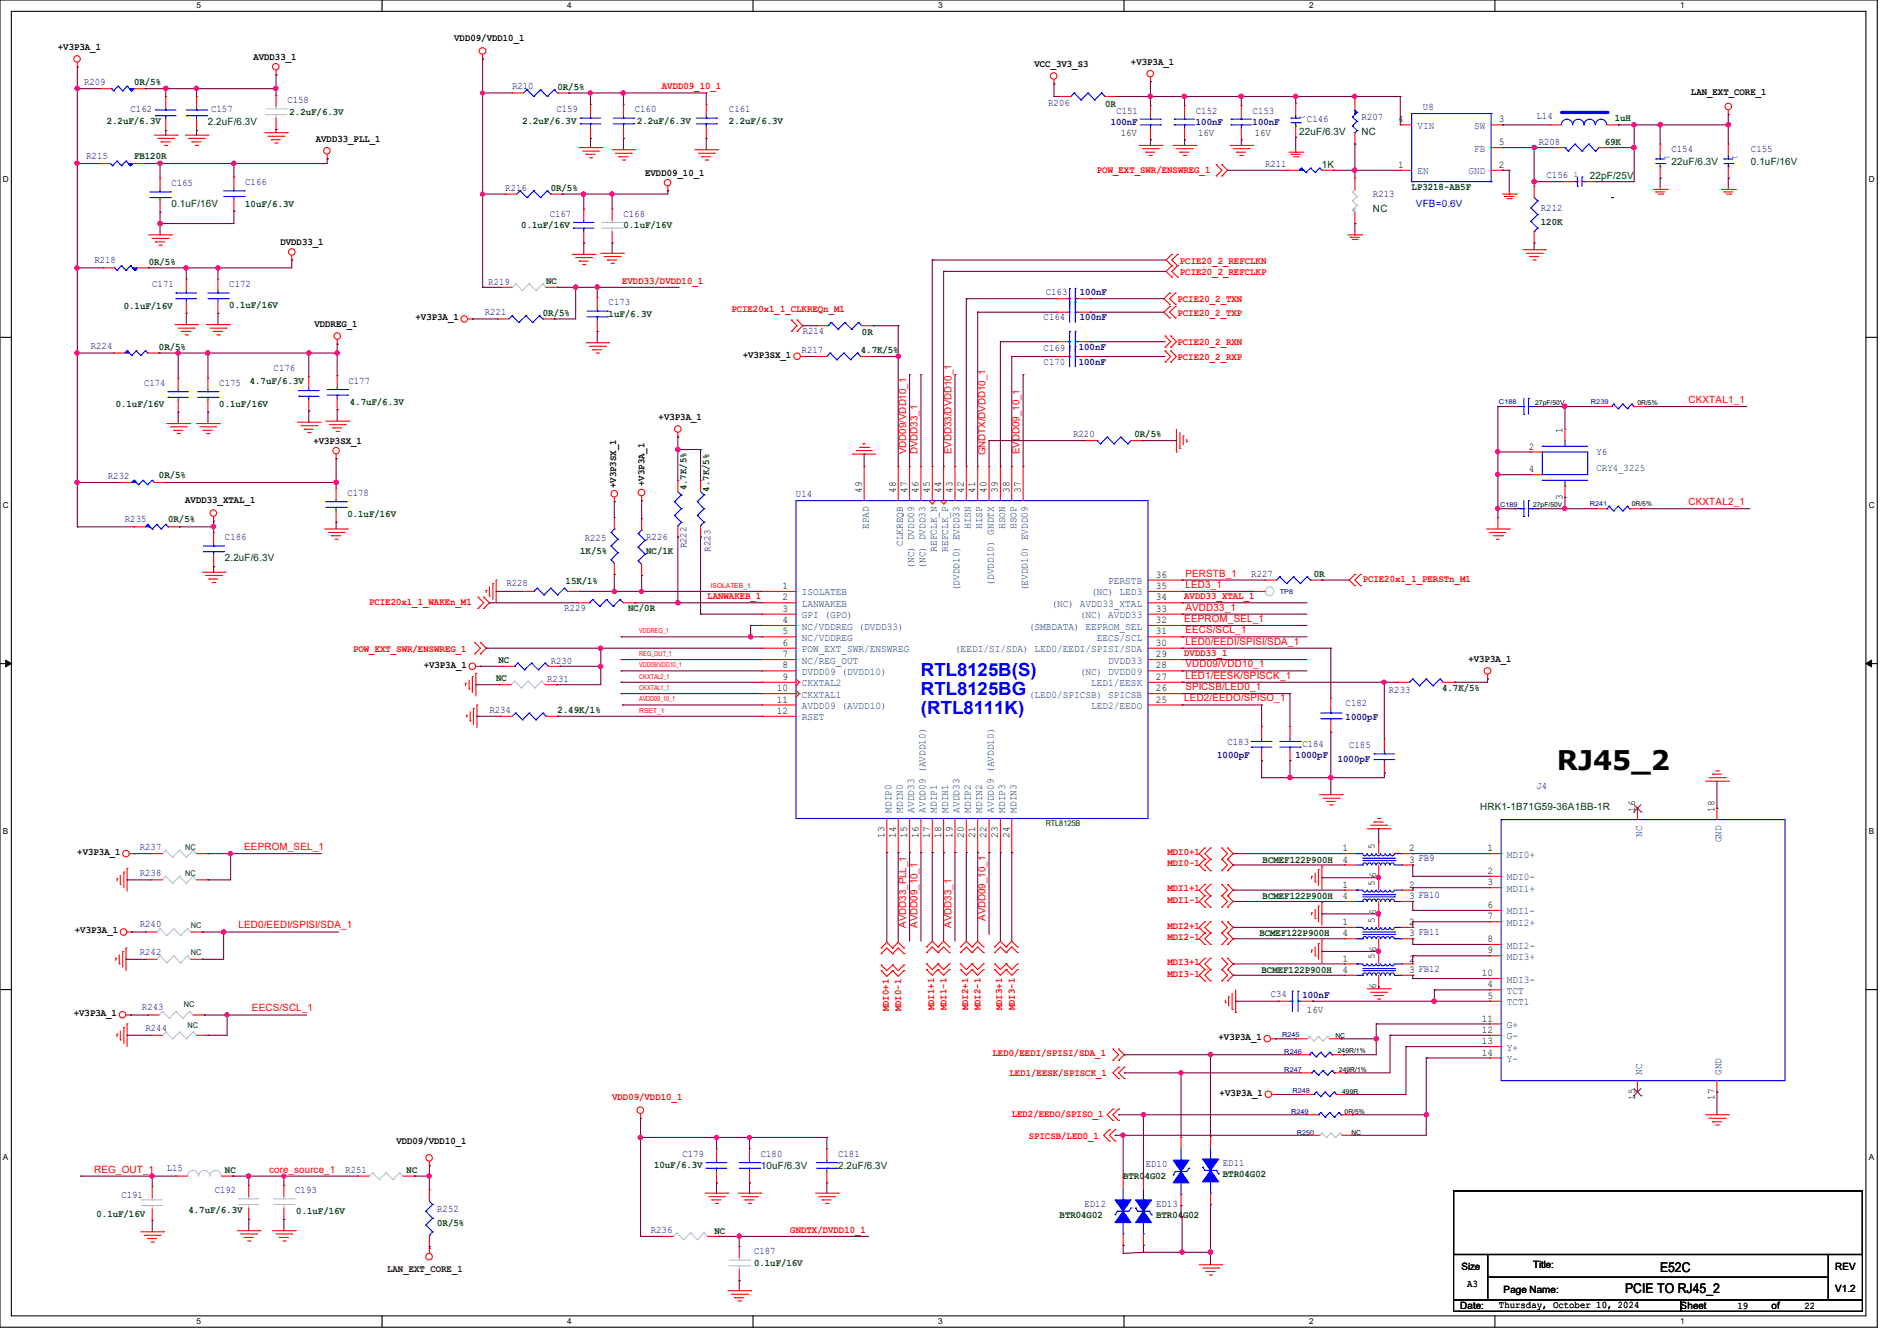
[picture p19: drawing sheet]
<svg xmlns="http://www.w3.org/2000/svg" width="297mm" height="210mm" viewBox="0 0 297 210" stroke-linecap="round" stroke-linejoin="round" font-family="sans-serif">
<defs><g id="words">
<text font-size="4.2" x="243.8" y="120.5">RJ45_2</text>
<g font-size="2.8" fill="#00f">
<text x="144.2" y="105.9">RTL8125B(S)</text>
<text x="144.2" y="108.8">RTL8125BG</text>
<text x="144.2" y="111.8">(RTL8111K)</text>
</g>
<g font-size="2.1">
<text x="254.4" y="202.5">PCIE TO RJ45_2</text>
<text x="259.9" y="199.1">E52C</text>
</g>
<g font-size="1.6">
<text x="9.1" y="7.8">+V3P3A_1</text>
<text x="39.7" y="9.4">AVDD33_1</text>
<text x="71.1" y="6.4">VDD09/VDD10_1</text>
<text x="162" y="10.5">VCC_3V3_S3</text>
<text x="177.1" y="10.2">+V3P3A_1</text>
<text x="264.7" y="14.9">LAN_EXT_CORE_1</text>
<text x="49.4" y="22.3">AVDD33_PLL_1</text>
<text x="175.5" y="21.3">16V</text>
<text x="187.6" y="21.3">16V</text>
<text x="196.5" y="21.3">16V</text>
<text x="218.9" y="19.2">4</text>
<text x="234.7" y="19.2">3</text>
<text x="234.7" y="22.7">5</text>
<text x="101" y="27.6">EVDD09_10_1</text>
<text x="218.9" y="26.3">1</text>
<text x="234.7" y="26.3">2</text>
<text x="43.9" y="38.4">DVDD33_1</text>
<text x="49.2" y="51.2">VDDREG_1</text>
<text x="65.1" y="50.2">+V3P3A_1</text>
<text x="116.3" y="56">+V3P3SX_1</text>
<text x="103.1" y="65.8">+V3P3A_1</text>
<text x="49.1" y="69.6">+V3P3SX_1</text>
<text x="239.4" y="70.4">2</text>
<text x="244.6" y="67.8" transform="rotate(-90 244.6 67.8)">1</text>
<text x="96.5" y="76.5" transform="rotate(-90 96.5 76.5)">+V3P3SX_1</text>
<text x="100.9" y="76.1" transform="rotate(-90 100.9 76.1)">+V3P3A_1</text>
<text x="134.9" y="77.2" transform="rotate(-90 134.9 77.2)">49</text>
<text x="140.3" y="77.2" transform="rotate(-90 140.3 77.2)">48</text>
<text x="142" y="77.2" transform="rotate(-90 142 77.2)">47</text>
<text x="143.8" y="77.2" transform="rotate(-90 143.8 77.2)">46</text>
<text x="145.6" y="77.2" transform="rotate(-90 145.6 77.2)">45</text>
<text x="147.4" y="77.2" transform="rotate(-90 147.4 77.2)">44</text>
<text x="149.1" y="77.2" transform="rotate(-90 149.1 77.2)">43</text>
<text x="150.9" y="77.2" transform="rotate(-90 150.9 77.2)">42</text>
<text x="152.7" y="77.2" transform="rotate(-90 152.7 77.2)">41</text>
<text x="154.5" y="77.2" transform="rotate(-90 154.5 77.2)">40</text>
<text x="156.3" y="77.2" transform="rotate(-90 156.3 77.2)">39</text>
<text x="158" y="77.2" transform="rotate(-90 158 77.2)">38</text>
<text x="159.8" y="77.2" transform="rotate(-90 159.8 77.2)">37</text>
<text x="239.4" y="74">4</text>
<text x="29" y="78.8">AVDD33_XTAL_1</text>
<text x="244.6" y="78.2" transform="rotate(-90 244.6 78.2)">3</text>
<text x="122.5" y="92.2">1</text>
<text x="122.5" y="94">2</text>
<text x="122.5" y="95.8">3</text>
<text x="181" y="90.5">36</text>
<text x="181" y="92.2">35</text>
<text x="181" y="94">34</text>
<text x="181" y="95.8">33</text>
<text x="122.5" y="97.6">4</text>
<text x="122.5" y="99.4">5</text>
<text x="122.5" y="101.1">6</text>
<text x="181" y="97.6">32</text>
<text x="181" y="99.4">31</text>
<text x="181" y="101.1">30</text>
<text x="66.3" y="104.6">+V3P3A_1</text>
<text x="122.5" y="102.9">7</text>
<text x="122.5" y="104.7">8</text>
<text x="122.5" y="106.5">9</text>
<text x="181" y="102.9">29</text>
<text x="181" y="104.7">28</text>
<text x="181" y="106.5">27</text>
<text x="229.9" y="103.7">+V3P3A_1</text>
<text x="121.6" y="108.2">10</text>
<text x="121.6" y="110">11</text>
<text x="121.6" y="111.8">12</text>
<text x="181" y="108.2">26</text>
<text x="181" y="110">25</text>
<text x="138.5" y="131.2" transform="rotate(-90 138.5 131.2)">13</text>
<text x="140.3" y="131.2" transform="rotate(-90 140.3 131.2)">14</text>
<text x="142" y="131.2" transform="rotate(-90 142 131.2)">15</text>
<text x="143.8" y="131.2" transform="rotate(-90 143.8 131.2)">16</text>
<text x="145.6" y="131.2" transform="rotate(-90 145.6 131.2)">17</text>
<text x="147.4" y="131.2" transform="rotate(-90 147.4 131.2)">18</text>
<text x="149.1" y="131.2" transform="rotate(-90 149.1 131.2)">19</text>
<text x="150.9" y="131.2" transform="rotate(-90 150.9 131.2)">20</text>
<text x="152.7" y="131.2" transform="rotate(-90 152.7 131.2)">21</text>
<text x="154.5" y="131.2" transform="rotate(-90 154.5 131.2)">22</text>
<text x="156.3" y="131.2" transform="rotate(-90 156.3 131.2)">23</text>
<text x="158" y="131.2" transform="rotate(-90 158 131.2)">24</text>
<text x="256" y="127.1" transform="rotate(-90 256 127.1)">16</text>
<text x="268.4" y="127.1" transform="rotate(-90 268.4 127.1)">18</text>
<text x="12.1" y="133.9">+V3P3A_1</text>
<text x="210.2" y="135.1">4</text>
<text x="210.2" y="133.3">1</text>
<text x="215.3" y="133" transform="rotate(-90 215.3 133)">5</text>
<text x="220.6" y="135.1">3 FB9</text>
<text x="220.6" y="133.3">2</text>
<text x="232.9" y="136.9">2</text>
<text x="232.9" y="133.3">1</text>
<text x="210.2" y="140.8">4</text>
<text x="210.2" y="139">1</text>
<text x="215.3" y="138.7" transform="rotate(-90 215.3 138.7)">56</text>
<text x="215.5" y="143.3" transform="rotate(-90 215.5 143.3)">6</text>
<text x="220.6" y="140.8">3 FB10</text>
<text x="220.6" y="139">2</text>
<text x="232.9" y="144">7</text>
<text x="232.9" y="138.6">3</text>
<text x="232.9" y="142.2">6</text>
<text x="11.7" y="146.2">+V3P3A_1</text>
<text x="210.2" y="146.6">4</text>
<text x="210.2" y="144.9">1</text>
<text x="215.3" y="144.6" transform="rotate(-90 215.3 144.6)">5</text>
<text x="220.6" y="146.6">3 FB11</text>
<text x="220.6" y="144.9">2</text>
<text x="232.9" y="149.3">9</text>
<text x="232.9" y="147.5">8</text>
<text x="210.2" y="152.4">4</text>
<text x="210.2" y="150.6">1</text>
<text x="215.3" y="150.2" transform="rotate(-90 215.3 150.2)">56</text>
<text x="215.5" y="154.9" transform="rotate(-90 215.5 154.9)">6</text>
<text x="220.6" y="152.4">3 FB12</text>
<text x="220.6" y="150.6">2</text>
<text x="232" y="152.9">10</text>
<text x="232.9" y="154.6">4</text>
<text x="11.6" y="159.2">+V3P3A_1</text>
<text x="204.6" y="158.6">16V</text>
<text x="232" y="160">11</text>
<text x="232" y="161.8">12</text>
<text x="232.9" y="156.4">5</text>
<text x="190.8" y="162.9">+V3P3A_1</text>
<text x="232" y="165.3">14</text>
<text x="232" y="163.5">13</text>
<text x="191" y="171.6">+V3P3A_1</text>
<text x="256" y="172.3" transform="rotate(-90 256 172.3)">15</text>
<text x="268.4" y="172.3" transform="rotate(-90 268.4 172.3)">17</text>
<text x="62.1" y="179.2">VDD09/VDD10_1</text>
<text x="228.8" y="199">Size</text>
<text x="229.7" y="201.6">A3</text>
<text x="235.4" y="202.5">Page Name:</text>
<text x="240" y="198.6">Title:</text>
<text x="287.3" y="202.3">V1.2</text>
<text x="287.3" y="199">REV</text>
<text x="228.6" y="205">Date:</text>
<text x="234.7" y="204.8">Thursday, October 10, 2024</text>
<text x="263.1" y="205">Sheet</text>
<text x="272" y="205">19</text>
<text x="277.4" y="205">of</text>
<text x="282.5" y="205">22</text>
</g>
<g font-size="1.6" fill="#00007f">
<text x="13.2" y="13.3">R209</text>
<text x="20.4" y="17.6">C162</text>
<text x="33.1" y="17.6">C157</text>
<text x="45" y="16.2">C158</text>
<text x="80.2" y="14">R210</text>
<text x="87.1" y="17.6">C159</text>
<text x="99.4" y="17.6">C160</text>
<text x="114.1" y="17.6">C161</text>
<text x="164.1" y="16.7">R206</text>
<text x="174.8" y="17.8">C151</text>
<text x="187.2" y="17.8">C152</text>
<text x="196.1" y="17.8">C153</text>
<text x="222.8" y="17.2">U8</text>
<text x="173.9" y="19.6">100nF</text>
<text x="187.2" y="19.6">100nF</text>
<text x="196.1" y="19.6">100nF</text>
<text x="204.6" y="19.2">C146</text>
<text x="213.2" y="18.8">R207</text>
<text x="240.6" y="18.7">L14</text>
<text x="240.9" y="22.7">R208</text>
<text x="261.7" y="23.8">C154</text>
<text x="274.1" y="23.8">C155</text>
<text x="13.5" y="24.9">R215</text>
<text x="26.8" y="29.1">C165</text>
<text x="38.4" y="29">C166</text>
<text x="79.1" y="29.8">R216</text>
<text x="198.1" y="26.1">R211</text>
<text x="242.1" y="27.9">C156</text>
<text x="86.1" y="34">C167</text>
<text x="97.6" y="34">C168</text>
<text x="215" y="30.9">R213</text>
<text x="241.3" y="33.1">R212</text>
<text x="14.8" y="41.2">R218</text>
<text x="23.8" y="45">C171</text>
<text x="35.9" y="45">C172</text>
<text x="76.5" y="44.6">R219</text>
<text x="95.3" y="47.8">C173</text>
<text x="163.7" y="46.2">C163</text>
<text x="169.1" y="46.3">100nF</text>
<text x="75.9" y="49.4">R221</text>
<text x="125.7" y="52.2">R214</text>
<text x="163.4" y="50.1">C164</text>
<text x="169.1" y="50.2">100nF</text>
<text x="14.2" y="54.7">R224</text>
<text x="42.8" y="58.1">C176</text>
<text x="125.5" y="55.3">R217</text>
<text x="163.4" y="57.2">C170</text>
<text x="163.4" y="54.9">C169</text>
<text x="168.9" y="57.1">100nF</text>
<text x="168.9" y="54.8">100nF</text>
<text x="22.6" y="60.5">C174</text>
<text x="34.3" y="60.5">C175</text>
<text x="54.6" y="60.1">C177</text>
<text x="168" y="68.5">R220</text>
<text x="250" y="71.3">Y6</text>
<text x="16.9" y="75">R232</text>
<text x="54.4" y="77.7">C178</text>
<text x="124.6" y="77.8">U14</text>
<text x="19.6" y="81.8">R235</text>
<text x="35.2" y="84.6">C186</text>
<text x="91.6" y="84.8">R225</text>
<text x="101.2" y="84.6">R226</text>
<text x="107.5" y="85.9" transform="rotate(-90 107.5 85.9)">R222</text>
<text x="111.2" y="86.4" transform="rotate(-90 111.2 86.4)">R223</text>
<text x="79.3" y="91.7">R228</text>
<text x="88.3" y="95.6">R229</text>
<text x="195.9" y="90.3">R227</text>
<text x="85.7" y="106.8">R231</text>
<text x="86.2" y="104">R230</text>
<text x="76.6" y="111.6">R234</text>
<text x="210.7" y="110.6">C182</text>
<text x="210.7" y="112.7">1000pF</text>
<text x="217.5" y="108.5">R233</text>
<text x="190.6" y="118.8">1000pF</text>
<text x="192.2" y="116.6">C183</text>
<text x="202.9" y="118.8">1000pF</text>
<text x="203.9" y="117">C184</text>
<text x="209.5" y="119.3">1000pF</text>
<text x="211.2" y="117.1">C185</text>
<text x="240.6" y="123.6">J4</text>
<text x="21.9" y="133.1">R237</text>
<text x="21.9" y="137.2">R238</text>
<text x="21.9" y="149.5">R242</text>
<text x="21.9" y="145.2">R240</text>
<text x="22.2" y="158.2">R243</text>
<text x="22.8" y="161.4">R244</text>
<text x="199" y="156.1">C34</text>
<text x="203.9" y="156.3">100nF</text>
<text x="26.1" y="183.5">L15</text>
<text x="54.1" y="183.6">R251</text>
<text x="106.8" y="181.1">C179</text>
<text x="119.1" y="181.1">C180</text>
<text x="131.2" y="181.1">C181</text>
<text x="179.4" y="182.7">ED10</text>
<text x="191.5" y="182.6">ED11</text>
<text x="19" y="187.6">C191</text>
<text x="33.6" y="186.9">C192</text>
<text x="46.2" y="186.9">C193</text>
<text x="68.5" y="189.9">R252</text>
<text x="169.8" y="189">ED12</text>
<text x="181" y="189">ED13</text>
<text x="101.9" y="193.1">R236</text>
<text x="118.1" y="196.5">C187</text>
</g>
<g font-size="1.6" fill="#003f00">
<text x="21" y="13.4">0R/5%</text>
<text x="45.3" y="18">2.2uF/6.3V</text>
<text x="87.3" y="14.1">0R/5%</text>
<text x="173" y="16.7">0R</text>
<text x="16.7" y="19.4">2.2uF/6.3V</text>
<text x="32.6" y="19.6">2.2uF/6.3V</text>
<text x="81.8" y="19.4">2.2uF/6.3V</text>
<text x="99.7" y="19.4">2.2uF/6.3V</text>
<text x="114.1" y="19.4">2.2uF/6.3V</text>
<text x="203.4" y="21.2">22uF/6.3V</text>
<text x="213.2" y="21.2">NC</text>
<text x="251.2" y="22.8">69K</text>
<text x="252.8" y="18.9">1uH</text>
<text x="21" y="24.9">FB120R</text>
<text x="86.2" y="29.9">0R/5%</text>
<text x="207" y="26.3">1K</text>
<text x="221" y="29.7">LP3218-AB5F</text>
<text x="248.9" y="28.1">22pF/25V</text>
<text x="261.7" y="25.8">22uF/6.3V</text>
<text x="274.1" y="25.8">0.1uF/16V</text>
<text x="26.8" y="32.4">0.1uF/16V</text>
<text x="38.4" y="32.4">10uF/6.3V</text>
<text x="81.6" y="35.8">0.1uF/16V</text>
<text x="97.6" y="35.8">0.1uF/16V</text>
<text x="215" y="33.3">NC</text>
<text x="241.3" y="35.2">120K</text>
<text x="23.3" y="41.4">0R/5%</text>
<text x="85.5" y="44.5">NC</text>
<text x="19.4" y="48.4">0.1uF/16V</text>
<text x="35.9" y="48.2">0.1uF/16V</text>
<text x="85" y="49.4">0R/5%</text>
<text x="95.3" y="49.6">1uF/6.3V</text>
<text x="135" y="52.5">0R</text>
<text x="24.9" y="54.8">0R/5%</text>
<text x="134.8" y="55.3">4.7K/5%</text>
<text x="18.1" y="63.7">0.1uF/16V</text>
<text x="34.3" y="63.7">0.1uF/16V</text>
<text x="39.1" y="60.1">4.7uF/6.3V</text>
<text x="54.8" y="63.5">4.7uF/6.3V</text>
<text x="177.6" y="68.5">0R/5%</text>
<text x="24.9" y="74.9">0R/5%</text>
<text x="107.5" y="76.8" transform="rotate(-90 107.5 76.8)">4.7K/5%</text>
<text x="111" y="77" transform="rotate(-90 111 77)">4.7K/5%</text>
<text x="26.3" y="81.8">0R/5%</text>
<text x="54.4" y="80.9">0.1uF/16V</text>
<text x="35.2" y="87.8">2.2uF/6.3V</text>
<text x="90.8" y="86.8">1K/5%</text>
<text x="101.2" y="86.8">NC/1K</text>
<text x="88.6" y="91.4">15K/1%</text>
<text x="98.3" y="95.7">NC/0R</text>
<text x="205.7" y="90.3">0R</text>
<text x="77.7" y="106.7">NC</text>
<text x="78.1" y="103.8">NC</text>
<text x="87.3" y="111.7">2.49K/1%</text>
<text x="225.8" y="108.3">4.7K/5%</text>
<text x="231.7" y="126.8">HRK1-1B71G59-36A1BB-1R</text>
<text x="197.7" y="135.2">BCMEF122P900H</text>
<text x="197.7" y="140.8">BCMEF122P900H</text>
<text x="197.2" y="146.5">BCMEF122P900H</text>
<text x="197.5" y="152.4">BCMEF122P900H</text>
<text x="35.2" y="183.7">NC</text>
<text x="63.7" y="183.7">NC</text>
<text x="102.4" y="183">10uF/6.3V</text>
<text x="119.1" y="183.1">10uF/6.3V</text>
<text x="131.2" y="183.1">2.2uF/6.3V</text>
<text x="175.8" y="184.6">BTR04G02</text>
<text x="191.5" y="184.4">BTR04G02</text>
<text x="15.1" y="190.6">0.1uF/16V</text>
<text x="29.5" y="189.9">4.7uF/6.3V</text>
<text x="46.4" y="190.1">0.1uF/16V</text>
<text x="165.9" y="190.8">BTR04G02</text>
<text x="181" y="190.8">BTR04G02</text>
<text x="68.5" y="192.1">0R/5%</text>
<text x="111.8" y="193.3">NC</text>
<text x="118.1" y="198.3">0.1uF/16V</text>
</g>
<g font-size="1.6" fill="#f00">
<text x="103.6" y="14">AVDD09_10_1</text>
<text x="171.7" y="27.1">POW_EXT_SWR/ENSWREG_1</text>
<text x="184.7" y="41.3">PCIE20_2_REFCLKN</text>
<text x="97.4" y="44.4">EVDD33/DVDD10_1</text>
<text x="184.4" y="47.3">PCIE20_2_TXN</text>
<text x="184.7" y="43.1">PCIE20_2_REFCLKP</text>
<text x="114.5" y="48.9">PCIE20x1_1_CLKREQn_M1</text>
<text x="184.4" y="49.4">PCIE20_2_TXP</text>
<text x="184.4" y="56.4">PCIE20_2_RXP</text>
<text x="184.4" y="54.1">PCIE20_2_RXN</text>
<text x="264.4" y="63.1">CKXTAL1_1</text>
<text x="141.9" y="71.1" transform="rotate(-90 141.9 71.1)">VDD09/VDD10_1</text>
<text x="143.6" y="71.1" transform="rotate(-90 143.6 71.1)">DVDD33_1</text>
<text x="149" y="71.1" transform="rotate(-90 149 71.1)">EVDD33/DVDD10_1</text>
<text x="154.3" y="71.3" transform="rotate(-90 154.3 71.3)">GNDTX/DVDD10_1</text>
<text x="159.6" y="71.1" transform="rotate(-90 159.6 71.1)">EVDD09_10_1</text>
<text x="264.4" y="79.1">CKXTAL2_1</text>
<text x="57.8" y="94.8">PCIE20x1_1_WAKEn_M1</text>
<text x="110.7" y="93.9">LANWAKEB_1</text>
<text x="185.4" y="93.9">AVDD33_XTAL_1</text>
<text x="185.6" y="92.1">LED3_1</text>
<text x="185.6" y="90.3">PERSTB_1</text>
<text x="185.6" y="95.6">AVDD33_1</text>
<text x="213.4" y="91.2">PCIE20x1_1_PERSTn_M1</text>
<text x="185.4" y="97.4">EEPROM_SEL_1</text>
<text x="185.6" y="101">LED0/EEDI/SPISI/SDA_1</text>
<text x="185.6" y="99.2">EECS/SCL_1</text>
<text x="55.3" y="102.1">POW_EXT_SWR/ENSWREG_1</text>
<text x="185.4" y="102.7">DVDD33_1</text>
<text x="185.6" y="106.3">LED1/EESK/SPISCK_1</text>
<text x="185.6" y="104.5">VDD09/VDD10_1</text>
<text x="185.4" y="109.9">LED2/EEDO/SPISO_1</text>
<text x="185.6" y="108.1">SPICSB/LED0_1</text>
<text x="38.2" y="133.1">EEPROM_SEL_1</text>
<text x="182.8" y="133.9">MDI0+1</text>
<text x="182.8" y="135.7">MDI0-1</text>
<text x="182.8" y="139.6">MDI1+1</text>
<text x="182.8" y="141.4">MDI1-1</text>
<text x="37.3" y="145.4">LED0/EEDI/SPISI/SDA_1</text>
<text x="141.9" y="145.3" transform="rotate(-90 141.9 145.3)">AVDD33_PLL_1</text>
<text x="143.6" y="145.3" transform="rotate(-90 143.6 145.3)">AVDD09_10_1</text>
<text x="149" y="145.3" transform="rotate(-90 149 145.3)">AVDD33_1</text>
<text x="154.3" y="144.2" transform="rotate(-90 154.3 144.2)">AVDD09_10_1</text>
<text x="182.8" y="145.5">MDI2+1</text>
<text x="182.8" y="147.2">MDI2-1</text>
<text x="182.8" y="151.2">MDI3+1</text>
<text x="182.8" y="152.9">MDI3-1</text>
<text x="39.5" y="158.4">EECS/SCL_1</text>
<text x="139.1" y="158.4" transform="rotate(-90 139.1 158.4)">MDI0+1</text>
<text x="141.1" y="158.4" transform="rotate(-90 141.1 158.4)">MDI0-1</text>
<text x="146.3" y="158.2" transform="rotate(-90 146.3 158.2)">MDI1+1</text>
<text x="148.2" y="158.2" transform="rotate(-90 148.2 158.2)">MDI1-1</text>
<text x="151.6" y="158.2" transform="rotate(-90 151.6 158.2)">MDI2+1</text>
<text x="153.5" y="158.2" transform="rotate(-90 153.5 158.2)">MDI2-1</text>
<text x="156.9" y="158.2" transform="rotate(-90 156.9 158.2)">MDI3+1</text>
<text x="158.9" y="158.2" transform="rotate(-90 158.9 158.2)">MDI3-1</text>
<text x="155.4" y="165.4">LED0/EEDI/SPISI/SDA_1</text>
<text x="95.8" y="172.3">VDD09/VDD10_1</text>
<text x="158.1" y="168.6">LED1/EESK/SPISCK_1</text>
<text x="158.4" y="175">LED2/EEDO/SPISO_1</text>
<text x="161.1" y="178.3">SPICSB/LED0_1</text>
<text x="14.7" y="183.6">REG_OUT_1</text>
<text x="42.1" y="183.6">core_source_1</text>
<text x="123.7" y="193.1">GNDTX/DVDD10_1</text>
</g>
<g font-size="1.6" fill="#003f7f">
<text x="221.9" y="20.2">VIN</text>
<text x="230.8" y="20.2">SW</text>
<text x="230.8" y="23.7">FB</text>
<text x="221.9" y="27.3">EN</text>
<text x="229.9" y="27.3">GND</text>
<text x="136" y="82.8" transform="rotate(-90 136 82.8)">EPAD</text>
<text x="152" y="82.8" transform="rotate(-90 152 82.8)">HISN</text>
<text x="153.8" y="82.8" transform="rotate(-90 153.8 82.8)">HISP</text>
<text x="157.4" y="82.8" transform="rotate(-90 157.4 82.8)">HSON</text>
<text x="159.1" y="82.8" transform="rotate(-90 159.1 82.8)">HSOP</text>
<text x="141.4" y="85.5" transform="rotate(-90 141.4 85.5)">CLKREQB</text>
<text x="143.1" y="89.1" transform="rotate(-90 143.1 89.1)">(NC) DVDD09</text>
<text x="144.9" y="89.1" transform="rotate(-90 144.9 89.1)">(NC) DVDD33</text>
<text x="146.7" y="86.4" transform="rotate(-90 146.7 86.4)">REFCLK_N</text>
<text x="148.5" y="86.4" transform="rotate(-90 148.5 86.4)">REFCLK_P</text>
<text x="125.5" y="93.3">ISOLATEB</text>
<text x="125.5" y="95">LANWAKEB</text>
<text x="150.2" y="92.6" transform="rotate(-90 150.2 92.6)">(DVDD10) EVDD33</text>
<text x="155.6" y="91.7" transform="rotate(-90 155.6 91.7)">(DVDD10) GNDTX</text>
<text x="160.9" y="92.6" transform="rotate(-90 160.9 92.6)">(EVDD10) EVDD09</text>
<text x="164.6" y="95">(NC) AVDD33_XTAL</text>
<text x="170.9" y="93.3">(NC) LED3</text>
<text x="173.5" y="91.5">PERSTB</text>
<text x="125.5" y="96.8">GPI (GPO)</text>
<text x="125.5" y="98.6">NC/VDDREG (DVDD33)</text>
<text x="125.5" y="100.4">NC/VDDREG</text>
<text x="161.1" y="98.6">(SMBDATA) EEPROM_SEL</text>
<text x="169.1" y="96.8">(NC) AVDD33</text>
<text x="171.7" y="100.4">EECS/SCL</text>
<text x="125.5" y="102.2">POW_EXT_SWR/ENSWREG</text>
<text x="125.5" y="103.9">NC/REG_OUT</text>
<text x="125.5" y="105.7">DVDD09 (DVDD10)</text>
<text x="125.5" y="107.5">CKXTAL2</text>
<text x="149.5" y="102.2">(EEDI/SI/SDA) LED0/EEDI/SPISI/SDA</text>
<text x="169.1" y="105.7">(NC) DVDD09</text>
<text x="170.9" y="107.5">LED1/EESK</text>
<text x="173.5" y="103.9">DVDD33</text>
<text x="125.5" y="109.3">CKXTAL1</text>
<text x="125.5" y="111">AVDD09 (AVDD10)</text>
<text x="125.5" y="112.8">RSET</text>
<text x="161.1" y="109.3">(LED0/SPICSB) SPICSB</text>
<text x="170.9" y="111">LED2/EEDO</text>
<text x="139.6" y="127.3" transform="rotate(-90 139.6 127.3)">MDIP0</text>
<text x="141.4" y="127.3" transform="rotate(-90 141.4 127.3)">MDIN0</text>
<text x="143.1" y="127.3" transform="rotate(-90 143.1 127.3)">AVDD33</text>
<text x="144.9" y="127.3" transform="rotate(-90 144.9 127.3)">AVDD09 (AVDD10)</text>
<text x="146.7" y="127.3" transform="rotate(-90 146.7 127.3)">MDIP1</text>
<text x="148.5" y="127.3" transform="rotate(-90 148.5 127.3)">MDIN1</text>
<text x="150.2" y="127.3" transform="rotate(-90 150.2 127.3)">AVDD33</text>
<text x="152" y="127.3" transform="rotate(-90 152 127.3)">MDIP2</text>
<text x="153.8" y="127.3" transform="rotate(-90 153.8 127.3)">MDIN2</text>
<text x="155.6" y="127.3" transform="rotate(-90 155.6 127.3)">AVDD09 (AVDD10)</text>
<text x="157.4" y="127.3" transform="rotate(-90 157.4 127.3)">MDIP3</text>
<text x="159.1" y="127.3" transform="rotate(-90 159.1 127.3)">MDIN3</text>
<text x="257.1" y="131" transform="rotate(-90 257.1 131)">NC</text>
<text x="269.5" y="131.9" transform="rotate(-90 269.5 131.9)">GND</text>
<text x="235.9" y="137.9">MDI0-</text>
<text x="235.9" y="134.3">MDI0+</text>
<text x="235.9" y="139.7">MDI1+</text>
<text x="235.9" y="143.2">MDI1-</text>
<text x="235.9" y="145">MDI2+</text>
<text x="235.9" y="148.6">MDI2-</text>
<text x="235.9" y="155.7">TCT</text>
<text x="235.9" y="153.9">MDI3-</text>
<text x="235.9" y="150.3">MDI3+</text>
<text x="235.9" y="161">G+</text>
<text x="235.9" y="157.4">TCT1</text>
<text x="235.9" y="162.8">G-</text>
<text x="235.9" y="166.3">Y-</text>
<text x="235.9" y="164.6">Y+</text>
<text x="257.1" y="168.4" transform="rotate(-90 257.1 168.4)">NC</text>
<text x="269.5" y="168.4" transform="rotate(-90 269.5 168.4)">GND</text>
</g>
<text font-size="1.6" fill="#00f" x="221.7" y="32.4">VFB=0.6V</text>
<text font-size="1.6" fill="#007f00" x="250" y="73.8">CRY4_3225</text>
<text font-size="1.6" fill="#3f0000" x="60.6" y="199.2">LAN_EXT_CORE_1</text>
<g font-size="1.3">
<text x="30.8" y="1.3">5</text>
<text x="88.8" y="1.3">4</text>
<text x="146.9" y="1.3">3</text>
<text x="205" y="1.3">2</text>
<text x="263.1" y="1.3">1</text>
<text x=".5" y="28.4">D</text>
<text x="292.6" y="28.4">D</text>
<text x=".5" y="79.5">C</text>
<text x="292.6" y="79.5">C</text>
<text x=".5" y="130.6">B</text>
<text x="292.6" y="130.6">B</text>
<text x=".5" y="181.7">A</text>
<text x="292.6" y="181.7">A</text>
<text x="30.8" y="207.4">5</text>
<text x="88.8" y="207.4">4</text>
<text x="146.9" y="207.4">3</text>
<text x="205" y="207.4">2</text>
<text x="263.1" y="207.4">1</text>
</g>
<text font-size="1.3" fill="#003f00" x="163.7" y="129.3">RTL8125B</text>
<g font-size="1.2" fill="#00f">
<text x="203.6" y="18" transform="rotate(90 203.6 18)">1</text>
<text x="246.4" y="27.7">1</text>
<text x="260.6" y="24.3" transform="rotate(90 260.6 24.3)">1</text>
<text x="271.3" y="24.3" transform="rotate(90 271.3 24.3)">1</text>
</g>
<g font-size="1.2" fill="#003f00">
<text x="29" y="133.1">NC</text>
<text x="29" y="137.2">NC</text>
<text x="29.9" y="149.6">NC</text>
<text x="29.9" y="145.3">NC</text>
<text x="28.8" y="157.8">NC</text>
<text x="29.3" y="161">NC</text>
</g>
<g font-size="1.1" fill="#00007f">
<text x="234.7" y="63.2">C188</text>
<text x="249.1" y="63.2">R239</text>
<text x="234.9" y="79.4">C189</text>
<text x="248.9" y="79.2">R241</text>
<text x="200.4" y="93.1">TP8</text>
<text x="200.7" y="162.4">R245</text>
<text x="201.1" y="165.1">R246</text>
<text x="201.1" y="167.9">R247</text>
<text x="202.3" y="171.1">R248</text>
<text x="202.1" y="174.5">R249</text>
<text x="203" y="177.7">R250</text>
</g>
<g font-size="1.1">
<text x="240.4" y="63.4">27pF/50V</text>
<text x="256.4" y="63.4">0R/5%</text>
<text x="240" y="79.4">27pF/50V</text>
<text x="255.5" y="79.2">0R/5%</text>
<text x="209.1" y="162.6">NC</text>
<text x="209.5" y="164.9">249R/1%</text>
<text x="209.6" y="167.9">249R/1%</text>
<text x="210.1" y="171.3">499R</text>
<text x="210.5" y="174.5">0R/5%</text>
<text x="211.6" y="177.7">NC</text>
</g>
<g font-size="1.1" fill="#f00">
<text x="111.3" y="92.1">ISOLATEB_1</text>
<text x="100.1" y="99.2">VDDREG_1</text>
<text x="100.1" y="102.7">REG_OUT_1</text>
<text x="100.1" y="106.3">CKXTAL2_1</text>
<text x="100.1" y="104.5">VDD09/VDD10_1</text>
<text x="100.1" y="111.6">RSET_1</text>
<text x="100.1" y="108.1">CKXTAL1_1</text>
<text x="100.1" y="109.9">AVDD09_10_1</text>
</g>
</g></defs>
<path d="M0 0h293.9v207.9h-293.9zM1.8 1.8h290.3v204.3h-290.3z" fill="none" stroke="#000" stroke-width=".17"/>
<g fill="#fff">
<path d="M30.8 .2h.7v1.4h-.7z"/>
<path d="M30.8 206.2h.7v1.4h-.7z"/>
</g>
<path d="M59.8 0v1.8M59.8 206.1v1.8" fill="none" stroke="#000" stroke-width=".17"/>
<g fill="#fff">
<path d="M88.8 .2h.7v1.4h-.7z"/>
<path d="M88.8 206.2h.7v1.4h-.7z"/>
</g>
<path d="M117.9 0v1.8M117.9 206.1v1.8" fill="none" stroke="#000" stroke-width=".17"/>
<g fill="#fff">
<path d="M146.9 .2h.7v1.4h-.7z"/>
<path d="M146.9 206.2h.7v1.4h-.7z"/>
</g>
<path d="M176 0v1.8M176 206.1v1.8" fill="none" stroke="#000" stroke-width=".17"/>
<g fill="#fff">
<path d="M205 .2h.7v1.4h-.7z"/>
<path d="M205 206.2h.7v1.4h-.7z"/>
</g>
<path d="M234.1 0v1.8M234.1 206.1v1.8" fill="none" stroke="#000" stroke-width=".17"/>
<g fill="#fff">
<path d="M263.1 .2h.6v1.4h-.6z"/>
<path d="M263.1 206.2h.6v1.4h-.6z"/>
<path d="M.5 27.3h.9v1.4h-.9z"/>
<path d="M292.6 27.3h.9v1.4h-.9z"/>
<path d="M.5 78.4h.9v1.4h-.9z"/>
<path d="M292.6 78.4h.9v1.4h-.9z"/>
</g>
<path d="M0 52.8h1.8M292.1 52.8h1.8" fill="none" stroke="#000" stroke-width=".17"/>
<g fill="#fff">
<path d="M.5 129.5h.8v1.4h-.8z"/>
<path d="M292.6 129.5h.8v1.4h-.8z"/>
</g>
<path d="M0 103.9h1.8M292.1 103.9h1.8" fill="none" stroke="#000" stroke-width=".17"/>
<path d="M.9 103.4l.9 .5-.9 .5zM292.1 103.9l.9-.5v1z" fill="#000" stroke="#000" stroke-width=".16"/>
<g fill="#fff">
<path d="M.5 180.5h.8v1.4h-.8z"/>
<path d="M292.6 180.5h.8v1.4h-.8z"/>
</g>
<path d="M252.3 30.9h.2M252.5 30.9h.1M0 155h1.8M292.1 155h1.8M227.6 186.5h64v10h-64zM227.6 196.5h5.3v7.1h-5.3zM232.9 196.5h53.4v3.5h-53.4zM286.3 196.5h5.3v7.1h-5.3zM227.6 203.6h35.5v1.8h-35.5zM232.9 200h53.4v3.6h-53.4zM263.1 203.6h28.5v1.8h-28.5z" fill="none" stroke="#000" stroke-width=".17"/>
<g fill="none" stroke="#f00" stroke-width=".17">
<path d="M12.1 10.5h.1M12.1 9.8v.7M26 15.1h.1M26 15.1v1.8M26 18.7v1.7M30.8 15.1h.1M30.8 15.1v1.8M30.8 18.7v1.7M43.2 11.7h.1M43.2 14.9h.1M43.2 11v.7M43.2 14.9v1.8"/>
<path d="M43.2 18.5v1.8M75.6 9.2h.1M75.6 8.6v.6M80.2 14.6h.1M80.2 14.6h1.8M87.3 14.6h1.8M89.1 14.6h.1M92.5 16.3h.1M92.5 16.3v1.8M92.5 19.9v1.8M97.6 16.3h.1M97.6 16.3v1.8"/>
<path d="M97.6 19.9v1.8M165 13.2h.1M165 12.4v.8M180.1 12.8h.1M180.1 12.1v.7M185.5 16.6h.1M185.5 16.6v1.7M194.4 16.6h.1M194.4 16.6v1.7M202.9 16.2h.1M202.9 16.2v1.7M202.9 19.7v1.8"/>
<path d="M212.1 15.5h.1M212.1 15.5v1.7M219.2 19.6h.1M219.2 19.6h1.8M233.5 19.6h1.7M235.2 19.6h.1M270.6 17.9h.1M270.6 17.2v.7M23.3 36.8h3.5M23.8 37.3h2.5M24.2 21.2h3.5M24.3 37.9h.1"/>
<path d="M24.3 37.9h1.5M24.7 21.7h2.5M24.9 38.4h.3M25.1 27.9h.1M25.1 33.2h.1M25.1 27.9v1.8M25.1 31.5v1.7M25.2 22.2h.1M25.2 38.4h.1M25.2 22.2h1.5M25.8 22.8h.3M26 20.4h.1"/>
<path d="M26.1 22.8h.1M26.3 37.3h.1M26.8 36.8h.1M27.2 21.7h.1M27.7 21.2h.1M29 21.2h3.6M29.5 21.7h2.5M30.1 22.2h.1M30.1 22.2h1.4M30.6 22.8h.3M30.8 20.4h.1M30.9 22.8h.1"/>
<path d="M32 21.7h.1M32.6 21.2h.1M41.4 20.8h3.6M42 21.3h2.5M42.5 21.9h.1M42.5 21.9h1.4M43 22.4h.4M43.2 20.3h.1M43.4 22.4h.1M44.5 21.3h.1M45 20.8h.1M51.2 24.9h.1"/>
<path d="M51.2 24.2v.7M79.1 30.4h.1M79.1 30.4h1.8M86.2 30.4h1.8M88 30.4h.1M89.6 39.8h3.6M90.7 23.1h3.5M91.2 23.7h2.5M91.4 32.7h.1M91.4 38.1h.1M91.4 32.7v1.8M91.4 36.3v1.8"/>
<path d="M91.7 24.2h.1M91.7 24.2h1.5M92.3 24.7h.3M92.5 21.7h.1M92.6 24.7h.1M93.2 39.8h.1M93.7 23.7h.1M94.1 39.7h3.5M94.2 23.1h.1M95.8 32.7h.1M95.8 38.1h.1M95.8 23.5h3.6"/>
<path d="M95.8 32.7v1.8M95.8 36.3v1.8M96.4 24h2.4M96.9 24.6h.1M96.9 24.6h1.4M97.5 25.1h.3M97.6 39.7h.1M97.6 21.7h.1M97.8 25.1h.1M98.8 24h.1M99.4 23.5h.1M104.6 29.9h.1"/>
<path d="M104.6 29.2v.7M108.8 23.5h3.6M109.3 24h2.5M109.9 24.6h.1M109.9 24.6h1.4M110.4 25.1h.4M110.8 25.1h.1M111.8 24h.1M112.4 23.5h.1M178.4 22.8h3.5M178.9 23.3h2.5M179.4 23.8h.1"/>
<path d="M179.4 23.8h1.4M179.9 24.3h.4M180.3 24.3h.1M181.4 23.3h.1M181.9 22.8h.1M183.5 39.8h.1M183.5 39.8l-.9 .9 .9 .9M183.7 22.8h3.5M184.2 23.3h2.5M184.4 39.8h.1M184.4 39.8l-.9 .9 .9 .9M184.7 23.8h.1"/>
<path d="M184.7 23.8h1.4M185.3 24.3h.3M185.5 21.9h.1M185.5 20.1v1.8M185.6 24.3h.1M186.7 23.3h.1M187.2 22.8h.1M190.4 27.6h.1M190.4 25.8h.1M190.4 25.8l.9 .9-.9 .9M191.3 25.8h.1M191.3 27.6h.1"/>
<path d="M191.3 25.8l.9 .9-.9 .9M192.6 22.8h3.5M193.1 23.3h2.5M193.6 23.8h.1M193.6 23.8h1.4M194.1 24.3h.4M194.4 21.9h.1M194.4 20.1v1.8M194.5 24.3h.1M195.6 23.3h.1M196.1 22.8h.1M201.6 26.7h.1"/>
<path d="M201.6 26.7h1.8M201.8 23.8h2.1M202.1 24.2h.1M202.1 24.2h1.5M202.5 24.6h.7M202.9 23.8h.1M202.9 21.5h.1M202.9 23.3v.5M203.2 24.6h.1M203.9 23.8h.1M207 26.7h1.7M208.7 26.7h.1"/>
<path d="M211 36.8h2.2M211.4 37.2h.1M211.4 37.2h1.4M211.8 37.5h.7M212.1 36.8h.1M212.1 35h.1M212.1 27.9h.1M212.1 22.6h.1M212.1 20.8v1.8M212.1 27.9v1.8M212.1 33.2v1.8M212.1 36.3v.5"/>
<path d="M212.5 37.5h.1M213.2 36.8h.1M219.2 26.7h.1M219.2 26.7h1.8M233.5 23.1h1.7M233.5 26.7h1.7M235.2 26.7h.1M235.2 23.1h.1M235.2 30.4h2.2M235.6 30.8h.1M235.6 30.8h1.4M235.9 31.1h.7"/>
<path d="M236.3 30.4h.1M236.3 29.9v.5M236.6 31.1h.1M237.4 30.4h.1M238.4 39.1h3.6M239 39.7h2.5M241.5 39.7h.1M242 39.1h.1M243.2 23.1h.1M243.2 23.1h1.8M244.6 28.4h.1M244.6 28.4h1.8"/>
<path d="M248.2 28.4h1.8M250 28.4h.1M250.4 23.1h1.7M252.1 23.1h.1M258.9 29.7h2.1M259.2 30.1h.1M259.2 30.1h1.4M259.6 30.4h.7M259.9 29.7h.1M259.9 29.2v.5M260.3 30.4h.1M261 29.7h.1"/>
<path d="M269.5 29.7h2.2M269.9 30.1h.1M269.9 30.1h1.4M270.3 30.4h.7M270.6 29.7h.1M270.6 29.2v.5M271 30.4h.1M271.7 29.7h.1M16.2 42h.1M16.2 42h1.7M17.8 55.3h.1M17.8 55.3h1.8"/>
<path d="M21.5 42h1.8M23.1 55.3h1.8M23.3 42h.1M24.9 55.3h.1M27.4 50.8h3.5M27.9 59.2h.1M27.9 51.4h2.5M27.9 59.2v1.8M28.4 51.9h.1M28.4 51.9h1.5M29 52.5h.3M29.3 52.5h.1"/>
<path d="M30.4 51.4h.1M30.9 50.8h.1M32.3 50.8h3.6M32.6 59.2h.1M32.6 59.2v1.8M32.9 51.4h2.5M33.4 51.9h.1M33.4 51.9h1.4M34 52.5h.3M34.1 43.7h.1M34.1 49.1h.1M34.1 43.7v1.8"/>
<path d="M34.1 47.3v1.8M34.3 52.5h.1M35.4 51.4h.1M35.9 50.8h.1M45.7 40.7h.1M45.7 40v.7M48.3 59h.1M48.3 59v1.8M52.8 53.9h.1M52.8 53.2v.7M73.2 50h.8M74 50h.1"/>
<path d="M78.4 45h.1M78.4 45h1.8M85.5 45h1.8M87.3 45h.1M90.1 40.3h2.5M90.7 40.9h.1M90.7 40.9h1.4M91.2 41.4h.4M91.6 41.4h.1M91.7 53.7h3.6M92.3 54.2h2.5M92.6 40.3h.1"/>
<path d="M92.8 54.8h.1M92.8 54.8h1.4M93.3 55.3h.4M93.7 55.3h.1M94.6 40.2h2.5M94.8 54.2h.1M95.1 40.7h.1M95.1 40.7h1.5M95.3 53.7h.1M95.7 41.2h.3M96 41.2h.1M97.1 40.2h.1"/>
<path d="M123.9 51.9h.1M123.9 50.1h.1M123.9 50.1l.9 .9-.9 .9M124.8 50.1h.1M124.8 51.9h.1M124.8 50.1l.9 .9-.9 .9M125.3 55.8h.8M126.1 55.8h.1M127.7 55.8h.1M127.7 55.8h1.8M127.8 51h.1M127.8 51h1.8"/>
<path d="M134.8 55.8h1.8M135 51h1.7M136.6 55.8h.1M136.7 51h.1M165.4 55.8h.1M165.4 46.8h.1M165.4 48.9h.1M165.4 55.8h1.7M165.4 46.8h1.7M165.4 48.9h1.7M168.9 55.8h1.8M168.9 46.8h1.8"/>
<path d="M168.9 48.9h1.8M170.7 55.8h.1M170.7 46.8h.1M170.7 48.9h.1M182.4 56.7h.1M182.4 54.9h.1M182.4 54.4h.1M182.4 52.6h.1M182.4 54.9l.9 .9-.9 .9M182.4 52.6l.9 .9-.9 .9M183.1 45.9h.1M183.1 47.7h.1"/>
<path d="M183.1 48h.1M183.1 49.8h.1M183.1 45.9l-.9 .9 .9 .9M183.1 48l-.9 .9 .9 .9M183.3 56.7h.1M183.3 54.9h.1M183.3 54.4h.1M183.3 52.6h.1M183.3 54.9l.9 .9-.9 .9M183.3 52.6l.9 .9-.9 .9M183.5 41.6h.1M183.5 43.4h.1"/>
<path d="M183.5 41.6l-.9 .9 .9 .9M184 47.7h.1M184 45.9h.1M184 49.8h.1M184 48h.1M184 45.9l-.9 .9 .9 .9M184 48l-.9 .9 .9 .9M184.4 43.4h.1M184.4 41.6h.1M184.4 41.6l-.9 .9 .9 .9M239.5 40.2h.1M239.5 40.2h1.4"/>
<path d="M240 40.7h.4M240.4 40.7h.1M26.1 66.3h3.6M26.7 66.8h2.5M27.2 67.4h.1M27.2 67.4h1.4M27.7 67.9h.4M27.9 64.6h.1M27.9 62.8v1.8M28.1 67.9h.1M29.2 66.8h.1M29.7 66.3h.1"/>
<path d="M30.8 66.3h3.5M31.3 66.8h2.5M31.8 67.4h.1M31.8 67.4h1.4M32.3 67.9h.4M32.6 64.6h.1M32.6 62.8v1.8M32.7 67.9h.1M33.8 66.8h.1M34.3 66.3h.1M46.6 66.1h3.5M47.1 66.7h2.5"/>
<path d="M47.7 67.2h.1M47.7 67.2h1.4M48.2 67.7h.4M48.3 64.3h.1M48.3 62.6v1.7M48.6 67.7h.1M49.6 66.7h.1M50.1 66.1h.1M51 66h3.6M51.6 66.5h2.5M52.1 67h.1M52.1 67h1.4"/>
<path d="M52.6 71.8h.1M52.6 76.5h.1M52.6 67.6h.4M52.6 71.1v.7M52.6 76.5v1.7M53 67.6h.1M54.1 66.5h.1M54.6 66h.1M96.2 78.6h.1M96.2 77.9v.7M100.5 78.4h.1M100.5 77.7v.7"/>
<path d="M106.1 68.5h.1M106.1 75.2h.1M106.1 67.7v.8M106.1 75.2v1.8M109.7 75.2h.1M109.7 75.2v1.8M133.5 71.1h.1M133.5 71.1h3.6M134.1 70.6h.1M134.1 70.6h2.5M134.6 70.1h1.4M135.1 69.5h.1"/>
<path d="M135.1 69.5h.4M135.3 73.1h.1M135.3 73.1v5.3M136 70.1h.1M140.6 73.1h.1M140.6 73.1v5.3M142.4 73.1h.1M142.4 73.1v5.3M144.2 73.1h.1M144.2 73.1v5.3M145.5 78.4l.5 .5M146 78.9h.1"/>
<path d="M146 73.1h.1M146 73.1v5.3M146.5 78.4h.1M146.5 78.4l-.5 .5M147.2 78.4l.5 .5M147.7 78.9h.1M147.7 73.1h.1M147.7 73.1v5.3M148.3 78.4h.1M148.3 78.4l-.6 .5M149.5 73.1h.1M149.5 73.1v5.3"/>
<path d="M151.3 73.1h.1M151.3 73.1v5.3M153.1 73.1h.1M153.1 73.1v5.3M154.9 73.1h.1M154.9 73.1v5.3M156.6 73.1h.1M156.6 73.1v5.3M158.4 73.1h.1M158.4 73.1v5.3M160.2 73.1h.1M160.2 73.1v5.3"/>
<path d="M184.2 70.8h.1M184.2 67.2v3.6M184.7 70.2h.1M184.7 67.7v2.5M185.3 68.3h.1M185.3 68.3v1.4M185.8 69.2h.1M185.8 68.8v.4M237.2 79.7h.1M239.7 70.8h.1M239.7 74.3h.1M239.7 70.8h1.8"/>
<path d="M239.7 74.3h1.8M240.7 79.7h.1M245 67.2h.1M245 77.9h.1M245 67.2v1.8M245 76.1v1.8M249.8 79.7h.1M249.8 79.7h1.8M250.5 63.7h.1M250.5 63.7h1.8M255.1 79.7h1.8M255.9 63.7h1.7"/>
<path d="M256.9 79.7h.1M257.6 63.7h.1M31.7 89.6h3.5M32.2 90.1h2.5M32.7 90.7h.1M32.7 90.7h1.4M33.2 91.2h.4M33.4 81.6h.1M33.4 83.4h.1M33.4 88.7h.1M33.4 80.9v.7M33.4 83.4v1.8"/>
<path d="M33.4 87v1.7M33.6 91.2h.1M34.7 90.1h.1M35.2 89.6h.1M50.8 82.8h3.6M51.4 83.4h2.5M51.9 83.9h.1M51.9 83.9h1.4M52.5 84.5h.3M52.6 81.8h.1M52.6 80v1.8M52.8 84.5h.1"/>
<path d="M53.9 83.4h.1M54.4 82.8h.1M74.8 95.3h.1M74.8 93.5h.1M74.8 93.5l.9 .9-.9 .9M75.7 93.5h.1M75.7 95.3h.1M75.7 93.5l.9 .9-.9 .9M76.1 92.5h.1M76.1 92.5v.3M76.6 93.3h.1M76.6 91.9v1.4"/>
<path d="M77.2 91.4h.1M77.2 91.4v2.5M77.7 90.8h.1M77.7 90.8v3.6M81.8 92.6h.1M81.8 92.6h1.8M88.9 92.6h1.8M90.5 94.4h.1M90.5 94.4h1.8M90.7 92.6h.1M96.2 90h.1M96.2 81.1h.1"/>
<path d="M96.2 81.1v1.7M96.2 88.2v1.8M97.6 94.4h1.8M99.4 94.4h.1M100.5 90.1h.1M100.5 81.2h.1M100.5 81.2v1.8M100.5 88.3v1.8M106.1 84.1h.1M106.1 82.3v1.8M109.7 84.1h.1M109.7 82.3v1.8"/>
<path d="M119.3 92.6h.1M119.3 94.4h.1M119.3 96.2h.1M119.3 98h.1M119.3 99.7h.1M119.3 92.6h5.3M119.3 94.4h5.3M119.3 96.2h5.3M119.3 98h5.3M119.3 99.7h5.3M179.7 92.6h5.4M179.7 90.8h5.4"/>
<path d="M179.7 94.4h5.4M179.7 96.2h5.4M179.7 98h5.4M179.7 99.7h5.4M185.1 90.8h.1M185.1 92.6h.1M185.1 94.4h.1M185.1 96.2h.1M185.1 98h.1M185.1 99.7h.1M196.3 92.6h.1M196.3 92.6h1.8"/>
<path d="M198.1 90.8h.1M198.1 90.8h1.8M205.2 90.8h1.8M207 90.8h.1M212.1 90h.1M212.1 91.7h.1M212.1 90l-.9 .8 .9 .9M213 91.7h.1M213 90h.1M213 90l-.9 .8 .9 .9M232.7 82.8h3.6M233.3 83.4h.1"/>
<path d="M233.3 83.4h2.5M233.8 83.9h1.4M234.4 84.5h.1M234.4 84.5h.3M234.5 81.1h.1M234.5 81.1v1.7M235.2 83.9h.1M236.3 82.8h.1M72.9 107h.1M72.9 107v.4M73.1 112h.1M73.1 112v.4"/>
<path d="M73.4 107.9h.1M73.4 106.5v1.4M73.6 112.9h.1M73.6 111.5v1.4M74 106h.1M74 106v2.5M74.1 111h.1M74.1 111v2.5M74.3 102.4h.1M74.3 100.6h.1M74.3 100.6l.9 .9-.9 .9M74.5 105.5h.1"/>
<path d="M74.5 105.5v3.5M74.5 104.4h.7M74.7 110.4h.1M74.7 110.4v3.6M75.2 104.4h.1M75.2 100.6h.1M75.2 102.4h.1M75.2 100.6l.9 .9-.9 .9M78.8 104.4h.1M78.8 104.4h1.8M85.9 104.4h1.8M87.7 104.4h.1"/>
<path d="M119.3 101.5h.1M119.3 103.3h.1M119.3 105.1h.1M119.3 106.8h.1M119.3 108.6h.1M119.3 110.4h.1M119.3 112.2h.1M119.3 101.5h5.3M119.3 103.3h5.3M119.3 105.1h5.3M119.3 106.8h5.3M119.3 108.6h5.3"/>
<path d="M119.3 110.4h5.3M119.3 112.2h5.3M124.6 107.4h.1M124.6 109.1h.1M124.6 106.3l.5 .5M124.6 108.1l.5 .5M125.1 106.8h.1M125.1 108.6h.1M125.1 106.8l-.5 .6M125.1 108.6l-.5 .5M179.7 101.5h5.4M179.7 103.3h5.4"/>
<path d="M179.7 105.1h5.4M179.7 106.8h5.4M179.7 108.6h5.4M179.7 110.4h5.4M185.1 103.3h.1M185.1 105.1h.1M185.1 106.8h.1M185.1 108.6h.1M185.1 110.4h.1M185.1 101.5h.1M197.5 119.1h.1M197.5 113.8h.1"/>
<path d="M197.5 113.8v1.8M197.5 117.3v1.8M208.4 114.7h.1M208.4 109.3h.1M208.4 109.3v1.8M208.4 112.9v1.8M216.7 115.7h.1M216.7 115.7v1.8M216.7 119.3v1.8M232.9 106.3h.1M232.9 105.6v.7M18.3 137.6h.1"/>
<path d="M18.3 137.6v.4M18.8 138.5h.1M18.8 137.1v1.4M19.4 136.6h.1M19.4 136.6v2.4M19.9 136h.1M19.9 136v3.6M20.3 133.7h.7M21 133.7h.1M23.7 133.7h.1M23.7 133.7h1.7M30.8 133.7h1.8"/>
<path d="M32.6 133.7h.1M138.9 133.5h.1M138.9 128.2v5.3M140.6 133.5h.1M140.6 128.2v5.3M142.4 133.5h.1M142.4 128.2v5.3M144.2 133.5h.1M144.2 128.2v5.3M146 133.5h.1M146 128.2v5.3M147.7 133.5h.1"/>
<path d="M147.7 128.2v5.3M149.5 133.5h.1M149.5 128.2v5.3M151.3 133.5h.1M151.3 128.2v5.3M153.1 133.5h.1M153.1 128.2v5.3M154.9 133.5h.1M154.9 128.2v5.3M156.6 133.5h.1M156.6 128.2v5.3M158.4 133.5h.1"/>
<path d="M158.4 128.2v5.3M188.6 132.8h.1M188.6 134.6h.1M188.6 136.4h.1M188.6 138.5h.1M188.6 132.8l-.9 .9 .9 .9M188.6 134.6l-.9 .9 .9 .9M188.6 138.5l-.9 .9 .9 .9M189.5 132.8h.1M189.5 134.6h.1M189.5 136.4h.1M189.5 138.5h.1"/>
<path d="M189.5 132.8l-.9 .9 .9 .9M189.5 134.6l-.9 .9 .9 .9M189.5 138.5l-.9 .9 .9 .9M191.3 132.8h.1M191.3 134.6h.1M191.3 136.4h.1M191.3 138.5h.1M191.3 132.8l.9 .9-.9 .9M191.3 134.6l.9 .9-.9 .9M191.3 138.5l.9 .9-.9 .9M192.2 134.6h.1M192.2 132.8h.1"/>
<path d="M192.2 136.4h.1M192.2 138.5h.1M192.2 132.8l.9 .9-.9 .9M192.2 134.6l.9 .9-.9 .9M192.2 138.5l.9 .9-.9 .9M205.4 137.2h.1M205.4 137.2v.4M205.9 138.1h.1M205.9 136.7v1.4M206.4 136.2h.1M206.4 136.2v2.5M206.6 124.5h3.5"/>
<path d="M207 135.7h.1M207 135.7v3.5M207.1 125h2.5M207.7 125.5h.1M207.7 125.5h1.4M208.2 126.1h.4M208.6 126.1h.1M209.6 125h.1M210.1 124.5h.1M210.5 135.5h.1M210.5 133.7h.1M210.5 139.4h.1"/>
<path d="M210.5 133.7h1.8M210.5 135.5h1.8M210.5 139.4h1.8M214.1 129.8h3.5M214.6 129.2h2.5M215.1 128.7h.1M215.1 128.7h1.5M215.7 128.2h.3M215.9 131.9h.1M215.9 137.2h.1M215.9 137.6h.1M215.9 131.9v1.8"/>
<path d="M215.9 135.5v1.7M215.9 137.6v1.8M216 128.2h.1M216.7 121.1h.1M217.1 129.2h.1M217.6 129.8h.1M219.4 133.7h1.8M219.4 135.5h1.8M219.4 139.4h1.8M221.2 135.5h.1M221.2 133.7h.1M221.2 139.4h.1"/>
<path d="M233.3 137.2h.1M233.3 139h.1M233.3 133.7h.1M233.3 133.7h1.7M233.3 137.2h1.7M233.3 139h1.7M256.4 126.6h.1M256.4 126.6v1.8M267 122.3h3.6M267.6 121.8h2.5M268.1 121.2h.1M268.1 121.2h1.4"/>
<path d="M268.6 120.7h.4M268.8 126.6h.1M268.8 126.6v1.8M269 120.7h.1M270.1 121.8h.1M270.6 122.3h.1M18.1 150.1h.1M18.1 150.1v.3M18.7 151h.1M18.7 149.5v1.5M19.2 149h.1M19.2 149v2.5"/>
<path d="M19.7 148.5h.1M19.7 148.5v3.5M19.7 159h.7M19.9 146h.7M20.4 159h.1M20.6 146h.1M22.8 150.2h.1M22.8 150.2h1.8M23.1 159h.1M23.1 159h1.8M29.9 150.2h1.8M30.2 159h1.8"/>
<path d="M31.7 150.2h.1M32 159h.1M138 148.5h.1M138 149.4h.1M138 152h.1M138 151.1h.1M138 148.5l.9-.9 .8 .9M138 149.4l.9-.9 .8 .9M138 152l.9 .9 .8-.9M138 151.1l.9 .9 .8-.9M139.7 148.5h.1M139.7 149.4h.1"/>
<path d="M139.7 152h.1M139.7 151.1h.1M139.7 148.5l.9-.9 .9 .9M139.7 149.4l.9-.9 .9 .9M139.7 152l.9 .9 .9-.9M139.7 151.1l.9 .9 .9-.9M141.5 148.5h.1M141.5 149.4h.1M141.5 152h.1M141.5 151.1h.1M145.1 148.3h.1M145.1 149.2h.1"/>
<path d="M145.1 151.8h.1M145.1 151h.1M145.1 148.3l.9-.9 .9 .9M145.1 149.2l.9-.9 .9 .9M145.1 151.8l.9 .9 .9-.9M145.1 151l.9 .8 .9-.8M146.9 148.3h.1M146.9 149.2h.1M146.9 151.8h.1M146.9 151h.1M146.9 148.3l.8-.9 .9 .9M146.9 149.2l.8-.9 .9 .9"/>
<path d="M146.9 151.8l.8 .9 .9-.9M146.9 151l.8 .8 .9-.8M148.6 148.3h.1M148.6 149.2h.1M148.6 151.8h.1M148.6 151h.1M150.4 148.3h.1M150.4 149.2h.1M150.4 151.8h.1M150.4 151h.1M150.4 148.3l.9-.9 .9 .9M150.4 149.2l.9-.9 .9 .9"/>
<path d="M150.4 151.8l.9 .9 .9-.9M150.4 151l.9 .8 .9-.8M152.2 148.3h.1M152.2 149.2h.1M152.2 151.8h.1M152.2 151h.1M152.2 148.3l.9-.9 .9 .9M152.2 149.2l.9-.9 .9 .9M152.2 151.8l.9 .9 .9-.9M152.2 151l.9 .8 .9-.8M154 148.3h.1M154 149.2h.1"/>
<path d="M154 151.8h.1M154 151h.1M155.7 148.3h.1M155.7 149.2h.1M155.7 151.8h.1M155.7 151h.1M155.7 151.8l.9 .9 .9-.9M155.7 151l.9 .8 .9-.8M155.7 149.2l.9-.9 .9 .9M155.7 148.3l.9-.9 .9 .9M157.5 148.3h.1M157.5 149.2h.1"/>
<path d="M157.5 151.8h.1M157.5 151h.1M157.5 151.8l.9 .9 .9-.9M157.5 148.3l.9-.9 .9 .9M157.5 149.2l.9-.9 .9 .9M157.5 151l.9 .8 .9-.8M159.3 148.3h.1M159.3 149.2h.1M159.3 151.8h.1M159.3 151h.1M188.6 140.3h.1M188.6 142.1h.1"/>
<path d="M188.6 144.4h.1M188.6 146.1h.1M188.6 147.9h.1M188.6 150.1h.1M188.6 151.8h.1M188.6 153.6h.1M188.6 140.3l-.9 .9 .9 .9M188.6 144.4l-.9 .8 .9 .9M188.6 146.1l-.9 .9 .9 .9M188.6 150.1l-.9 .9 .9 .8M188.6 151.8l-.9 .9 .9 .9M189.5 140.3h.1"/>
<path d="M189.5 142.1h.1M189.5 144.4h.1M189.5 146.1h.1M189.5 147.9h.1M189.5 150.1h.1M189.5 151.8h.1M189.5 153.6h.1M189.5 140.3l-.9 .9 .9 .9M189.5 144.4l-.9 .8 .9 .9M189.5 146.1l-.9 .9 .9 .9M189.5 150.1l-.9 .9 .9 .8M189.5 151.8l-.9 .9 .9 .9"/>
<path d="M191.3 140.3h.1M191.3 142.1h.1M191.3 144.4h.1M191.3 146.1h.1M191.3 147.9h.1M191.3 150.1h.1M191.3 151.8h.1M191.3 153.6h.1M191.3 140.3l.9 .9-.9 .9M191.3 144.4l.9 .8-.9 .9M191.3 146.1l.9 .9-.9 .9M191.3 150.1l.9 .9-.9 .8"/>
<path d="M191.3 151.8l.9 .9-.9 .9M191.9 157h.1M191.9 156.6v.4M192.2 140.3h.1M192.2 142.1h.1M192.2 146.1h.1M192.2 144.4h.1M192.2 147.9h.1M192.2 151.8h.1M192.2 150.1h.1M192.2 153.6h.1M192.2 140.3l.9 .9-.9 .9"/>
<path d="M192.2 144.4l.9 .8-.9 .9M192.2 146.1l.9 .9-.9 .9M192.2 150.1l.9 .9-.9 .8M192.2 151.8l.9 .9-.9 .9M192.4 156.1h.1M192.4 156.1v1.4M192.9 158.1h.1M192.9 155.6v2.5M193.5 158.6h.1M193.5 155v3.6M205.4 143h.1M205.4 148.8h.1"/>
<path d="M205.4 143v.3M205.4 148.8v.4M205.9 143.8h.1M205.9 149.7h.1M205.9 142.4v1.4M205.9 148.3v1.4M206.4 141.9h.1M206.4 147.7h.1M206.4 141.9v2.5M206.4 147.7v2.5M207 141.4h.1M207 147.2h.1"/>
<path d="M207 141.4v3.5M207 147.2v3.6M210.5 152.7h.1M210.5 151h.1M210.5 147h.1M210.5 145.2h.1M210.5 141.2h.1M210.5 152.7h1.8M210.5 151h1.8M210.5 147h1.8M210.5 145.2h1.8M210.5 141.2h1.8"/>
<path d="M214.1 154.9h3.5M214.6 155.4h2.5M215.1 155.9h.1M215.1 155.9h1.5M215.7 156.5h.3M215.9 149.2h.1M215.9 154.5h.1M215.9 143.5h.1M215.9 148.8h.1M215.9 143h.1M215.9 141.2v1.8M215.9 143.5v1.7"/>
<path d="M215.9 147v1.8M215.9 149.2v1.8M215.9 152.7v1.8M216 156.5h.1M217.1 155.4h.1M217.6 154.9h.1M219.4 152.7h1.8M219.4 151h1.8M219.4 147h1.8M219.4 145.2h1.8M219.4 141.2h1.8M221.2 152.7h.1"/>
<path d="M221.2 151h.1M221.2 147h.1M221.2 145.2h.1M221.2 141.2h.1M233.3 155h.1M233.3 153.2h.1M233.3 144.4h.1M233.3 149.7h.1M233.3 142.6h.1M233.3 147.9h.1M233.3 156.8h.1M233.3 155h1.7"/>
<path d="M233.3 153.2h1.7M233.3 144.4h1.7M233.3 149.7h1.7M233.3 142.6h1.7M233.3 147.9h1.7M233.3 156.8h1.7M18.3 162h.1M18.3 162v.3M18.8 162.9h.1M18.8 161.5v1.4M19.4 160.9h.1M19.4 160.9v2.5"/>
<path d="M19.9 160.4h.1M19.9 160.4v3.5M100.3 175.1h.1M100.3 174.4v.7M129.5 179.9h.1M129.5 179.9v1.8M173.7 178.7h.1M173.7 176.9h.1M173.7 176.9l-.9 .9 .9 .9M174.2 166.1h.1M174.2 164.3h.1M174.2 175.5h.1"/>
<path d="M174.2 173.7h.1M174.2 164.3l.9 .9-.9 .9M174.2 173.7l-.8 .9 .8 .9M174.6 178.7h.1M174.6 176.9h.1M174.6 176.9l-.9 .9 .9 .9M175.1 164.3h.1M175.1 166.1h.1M175.1 175.5h.1M175.1 173.7h.1M175.1 168.9h.1M175.1 167.1h.1"/>
<path d="M175.1 164.3l.9 .9-.9 .9M175.1 173.7l-.9 .9 .9 .9M175.1 167.1l-.9 .9 .9 .9M176 168.9h.1M176 167.1h.1M176 167.1l-.9 .9 .9 .9M189.5 178h.1M189.5 178v1.7M199 162.7h.7M199.1 171.4h.8M199.7 162.7h.1M199.9 171.4h.1"/>
<path d="M202.9 162.7h.1M202.9 162.7h1.7M203.2 165.2h.1M203.2 165.2h1.8M203.9 171.4h.1M203.9 171.4h1.8M204.6 174.6h.1M204.6 174.6h1.8M208.2 162.7h1.8M208.6 165.2h1.8M209.3 171.4h1.7M210 162.7h.1"/>
<path d="M210 174.6h1.8M210.4 165.2h.1M211 171.4h.1M211.8 174.6h.1M233.3 160.4h.1M233.3 162.1h.1M233.3 165.7h.1M233.3 163.9h.1M233.3 160.4h1.7M233.3 162.1h1.7M233.3 165.7h1.7M233.3 163.9h1.7"/>
<path d="M256.4 171h.1M256.4 169.2v1.8M267 174.6h3.6M267.6 175.1h2.5M268.1 175.7h.1M268.1 175.7h1.4M268.6 176.2h.4M268.8 171h.1M268.8 169.2v1.8M269 176.2h.1M270.1 175.1h.1M270.6 174.6h.1"/>
<path d="M22.1 192.9h3.5M22.6 193.5h2.5M23.1 194h.1M23.1 194h1.5M23.7 194.5h.3M24 194.5h.1M25.1 193.5h.1M25.6 192.9h.1M27.6 184.2h.1M27.6 184.2h1.7M34.7 184.2h1.7M36.4 184.2h.1"/>
<path d="M37.2 192.7h3.5M37.7 193.3h2.5M38.2 193.8h.1M38.2 193.8h1.5M38.8 194.4h.3M38.9 185.6h.1M38.9 191h.1M38.9 185.6v1.8M38.9 189.2v1.8M39.1 194.4h.1M40.2 193.3h.1M40.7 192.7h.1"/>
<path d="M42.7 192.7h3.5M43.2 193.3h2.5M43.7 193.8h.1M43.7 193.8h1.5M44.3 194.4h.3M44.6 194.4h.1M45.7 193.3h.1M46.2 192.7h.1M56 184.2h.1M56 184.2h1.8M63.1 184.2h1.8M64.9 184.2h.1"/>
<path d="M67.2 182.6h.1M67.2 195.6h.1M67.2 181.9v.7M67.2 195.6v.7M110.4 186.9h3.6M111 187.4h2.5M111.5 187.9h.1M111.5 187.9h1.4M112 188.5h.4M112.4 188.5h.1M113.5 187.4h.1M114 186.9h.1"/>
<path d="M115.6 186.9h3.5M115.7 195.2h.1M115.7 195.2v1.8M115.7 198.8v1.8M116.1 187.4h2.5M116.6 187.9h.1M116.6 187.9h1.5M117.2 188.5h.3M117.5 188.5h.1M118.6 187.4h.1M119.1 186.9h.1M127.7 186.9h3.5"/>
<path d="M128.2 187.4h2.5M128.7 187.9h.1M128.7 187.9h1.4M129.2 188.5h.4M129.5 185.3h.1M129.5 183.5v1.8M129.6 188.5h.1M130.7 187.4h.1M131.2 186.9h.1M187.7 198.1h3.6M188.3 198.6h2.5M188.8 199.1h.1"/>
<path d="M188.8 199.1h1.4M189.4 199.7h.3M189.5 188.6h.1M189.5 186.9v1.7M189.7 199.7h.1M190.8 198.6h.1M191.3 198.1h.1M114 202.1h3.5M114.5 202.7h2.5M115 203.2h.1M115 203.2h1.5M115.6 203.8h.3"/>
<path d="M115.7 200.6h.1M115.9 203.8h.1M117 202.7h.1M117.5 202.1h.1"/>
<circle cx="12.1" cy="9.2" r=".51"/>
<circle cx="43.2" cy="10.5" r=".51"/>
<circle cx="75.6" cy="8" r=".52"/>
<circle cx="165" cy="11.9" r=".51"/>
<circle cx="180.1" cy="11.5" r=".51"/>
<circle cx="270.6" cy="16.7" r=".51"/>
<circle cx="45.7" cy="39.5" r=".51"/>
<circle cx="51.2" cy="23.6" r=".51"/>
<circle cx="104.5" cy="28.6" r=".51"/>
<circle cx="52.8" cy="52.6" r=".51"/>
<circle cx="72.7" cy="50" r=".51"/>
<circle cx="124.8" cy="55.8" r=".51"/>
<circle cx="52.6" cy="70.6" r=".51"/>
<circle cx="96.2" cy="77.3" r=".51"/>
<circle cx="100.4" cy="77.1" r=".52"/>
<circle cx="106.1" cy="67.2" r=".51"/>
<circle cx="33.4" cy="80.3" r=".51"/>
<circle cx="74" cy="104.4" r=".51"/>
<circle cx="232.9" cy="105.1" r=".52"/>
<circle cx="19.7" cy="133.7" r=".51"/>
<circle cx="19.2" cy="158.9" r=".51"/>
<circle cx="19.3" cy="146" r=".51"/>
<circle cx="100.2" cy="173.9" r=".51"/>
<circle cx="198.4" cy="162.7" r=".51"/>
<circle cx="198.6" cy="171.4" r=".51"/>
<circle cx="67.2" cy="196.8" r=".51"/>
<circle cx="67.2" cy="181.3" r=".51"/>
</g>
<g fill="none" stroke="#c0c0c0" stroke-width=".17">
<path d="M41.6 17.9h3.2M41.6 17.1h3.2M43.2 17.1h.1M43.2 17.9h.1M43.2 16.7v.4M43.2 17.9v.6M44.8 17.9h.1M44.8 17.1h.1M94.2 35.7h3.3M94.2 34.8h3.3M95.8 34.8h.1M95.8 35.7h.1"/>
<path d="M95.8 34.5v.3M95.8 35.7v.6M97.5 35.7h.1M97.5 34.8h.1M211.8 32.9h.1M211.8 31.5h.1M211.8 30.1h.1M211.8 32.9l.3 .3M211.8 31.5l.7 .7M211.8 30.1l.7 .7M212.1 29.7h.1M212.1 29.7l-.3 .4"/>
<path d="M212.5 32.2h.1M212.5 30.8h.1M212.5 32.2l-.7 .7M212.5 30.8l-.7 .7M80.7 44.4h.1M80.7 44.4l-.5 .6M80.7 44.4l1.1 1.1M81.8 45.5h.1M82.8 44.4h.1M82.8 44.4l-1 1.1M82.8 44.4l1.1 1.1M83.9 45.5h.1"/>
<path d="M85 44.4h.1M85 44.4l-1.1 1.1M85 44.4l.5 .6M85.5 45h.1M198.1 92.6h.1M26 133.2h.1M26 133.2l-.6 .5M26 133.2l1 1M27 134.2h.1M28.1 133.2h.1M28.1 133.2l-1.1 1M28.1 133.2l1.1 1"/>
<path d="M29.2 134.2h.1M30.2 133.2h.1M30.2 133.2l-1 1M30.2 133.2l.6 .5M30.8 133.7h.1M25.1 149.7h.1M25.1 149.7l-.5 .5M25.1 149.7l1 1.1M25.4 158.4h.1M25.4 158.4l-.5 .6M25.4 158.4l1.1 1.1M26.1 150.8h.1"/>
<path d="M26.5 159.5h.1M27.2 149.7h.1M27.2 149.7l-1.1 1.1M27.2 149.7l1.1 1.1M27.6 158.4h.1M27.6 158.4l-1.1 1.1M27.6 158.4l1 1.1M28.3 150.8h.1M28.6 159.5h.1M29.3 149.7h.1M29.3 149.7l-1 1.1M29.3 149.7l.6 .5"/>
<path d="M29.7 158.4h.1M29.7 158.4l-1.1 1.1M29.7 158.4l.5 .6M29.9 150.2h.1M30.2 159h.1M204.6 162.7h.1M205 162.3h.1M205 162.3l.7 .7M205 162.3l-.4 .4M205.7 163h.1M206.4 162.3h.1M206.4 162.3l.7 .7"/>
<path d="M206.4 162.3l-.7 .7M207.1 163h.1M207.9 162.3h.1M207.9 162.3l.3 .4M207.9 162.3l-.8 .7M208.2 162.7h.1M29.3 184.2a.87 .87 0 0 1 .9-.9 .87 .87 0 0 1 .9 .9M31.1 184.2a.87 .87 0 0 1 .9-.9 .87 .87 0 0 1 .9 .9M32.9 184.2a.87 .87 0 0 1 .9-.9 .87 .87 0 0 1 .8 .9M37.3 188.6h.1M37.3 187.7h.1M37.3 188.6h3.3"/>
<path d="M37.3 187.7h3.3M38.9 187.7h.1M38.9 188.6h.1M38.9 187.4v.3M38.9 188.6v.6M58.3 183.7h.1M58.3 183.7l-.5 .5M58.3 183.7l1.1 1M59.4 184.7h.1M60.5 183.7h.1M60.5 183.7l-1.1 1M60.5 183.7l1 1"/>
<path d="M61.5 184.7h.1M62.6 183.7h.1M62.6 183.7l-1.1 1M62.6 183.7l.5 .5M63.1 184.2h.1M114.1 198.2h3.2M114.1 197.4h3.2M115.7 197.4h.1M115.7 198.2h.1M115.7 197v.4M115.7 198.2v.6M117.3 198.2h.1"/>
<path d="M117.3 197.4h.1"/>
<circle cx="198.7" cy="92.6" r=".69"/>
</g>
<g fill="none" stroke="#00f" stroke-width=".17">
<path d="M24.3 18.1h.1M24.3 17.2h.1M24.3 18.1h3.3M24.3 17.2h3.3M26 17.2h.1M26 18.1h.1M26 16.9v.3M26 18.1v.6M29.2 18.1h3.1M29.2 17.2h3.1M30.8 17.2h.1M30.8 18.1h.1"/>
<path d="M30.8 16.9v.3M30.8 18.1v.6M32.3 18.1h.1M32.3 17.2h.1M82.5 14.1h.1M82.5 14.1l-.5 .5M82.5 14.1l1.1 1M83.6 15.1h.1M84.6 14.1h.1M84.6 14.1l-1 1M84.6 14.1l1.1 1M85.7 15.1h.1"/>
<path d="M86.8 14.1h.1M86.8 14.1l-1.1 1M86.8 14.1l.5 .5M87.3 14.6h.1M90.8 19.4h.1M90.8 18.5h.1M90.8 18.5h3.3M90.8 19.4h3.3M92.5 18.5h.1M92.5 19.4h.1M92.5 18.1v.4M92.5 19.4v.5"/>
<path d="M96 18.5h3.2M96 19.4h3.2M97.6 18.5h.1M97.6 19.4h.1M97.6 18.1v.4M97.6 19.4v.5M99.2 19.4h.1M99.2 18.5h.1M183.9 19.6h.1M183.9 18.7h.1M183.9 19.6h3.1M183.9 18.7h3.1"/>
<path d="M185.5 18.7h.1M185.5 19.6h.1M185.5 18.3v.4M185.5 19.6v.5M192.7 19.6h.1M192.7 18.7h.1M192.7 19.6h3.2M192.7 18.7h3.2M194.4 18.7h.1M194.4 19.6h.1M194.4 18.3v.4M194.4 19.6v.5"/>
<path d="M202.1 18.5h.1M202.1 18.5h1.5M202.1 19.2h1.5M202.9 18.5h.1M202.9 19.7h.1M202.9 17.9v.6M202.9 19.2v.5M203.6 19.2h.1M211.8 18.3h.1M211.8 19.7h.1M211.8 18.3l.7 .7M211.8 19.7l.7 .7"/>
<path d="M212.1 17.2l.4 .4M212.5 17.6h.1M212.5 19h.1M212.5 17.6l-.7 .7M212.5 19l-.7 .7M233.5 17.8h.1M233.5 17.8h-12.5v10.6M233.5 17.8v10.6M244.5 19.6a.87 .87 0 0 1 .8-.9 .87 .87 0 0 1 .9 .9M246.3 19.6a.87 .87 0 0 1 .8-.9 .87 .87 0 0 1 .9 .9M248 19.6a.87 .87 0 0 1 .9-.9 .87 .87 0 0 1 .9 .9M249.8 19.6a.87 .87 0 0 1 .9-.9 .87 .87 0 0 1 .8 .9"/>
<path d="M23.5 30.9h3.2M23.5 30.1h3.2M25.1 30.1h.1M25.1 30.9h.1M25.1 29.7v.4M25.1 30.9v.6M26.7 30.9h.1M26.7 30.1h.1M81.4 29.9h.1M81.4 29.9l-.5 .5M81.4 29.9l1.1 1M82.5 30.9h.1"/>
<path d="M83.6 29.9h.1M83.6 29.9l-1.1 1M83.6 29.9l1 1M84.6 30.9h.1M85.7 29.9h.1M85.7 29.9l-1.1 1M85.7 29.9l.5 .5M86.2 30.4h.1M89.8 35.7h.1M89.8 34.8h.1M89.8 35.7h3.2M89.8 34.8h3.2"/>
<path d="M91.4 34.8h.1M91.4 35.7h.1M91.4 34.5v.3M91.4 35.7v.6M203.8 26.3h.1M203.8 26.3l-.4 .4M203.8 26.3l.7 .7M204.5 27h.1M205.2 26.3h.1M205.2 26.3l-.7 .7M205.2 26.3l.7 .7M205.9 27h.1"/>
<path d="M206.6 26.3h.1M206.6 26.3l-.7 .7M206.6 26.3l.4 .4M207 26.7h.1M212.1 20.8h.1M212.5 20.4h.1M212.5 20.4l-.4 .4M221 28.4h.1M221 28.4h12.5M233.5 28.4h.1M245 23.1h.1M245 23.1l.5 .6"/>
<path d="M245.5 23.7h.1M246.4 28.4h.6M246.6 22.6h.1M246.6 22.6l1.1 1.1M246.6 22.6l-1.1 1.1M247 28.4h.1M247 29.2h.1M247 27.7v1.5M247.7 23.7h.1M247.7 27.7h.1M247.7 28.4h.5M247.7 27.7v1.5"/>
<path d="M248.2 28.4h.1M248.8 22.6h.1M248.8 22.6l1 1.1M248.8 22.6l-1.1 1.1M249.8 23.7h.1M250.4 23.1l-.6 .6M17.9 42h.1M17.9 42l.4 .3M18.3 42.3h.1M19 41.6h.1M19 41.6l.7 .7M19 41.6l-.7 .7"/>
<path d="M19.7 42.3h.1M19.9 54.9h.1M19.9 54.9l-.3 .4M19.9 54.9l.7 .8M20.4 41.6h.1M20.4 41.6l.8 .7M20.4 41.6l-.7 .7M20.6 55.7h.1M21.2 42.3h.1M21.3 54.9h.1M21.3 54.9l-.7 .8M21.3 54.9l.8 .8"/>
<path d="M21.5 42l-.3 .3M22.1 55.7h.1M22.8 54.9h.1M22.8 54.9l-.7 .8M22.8 54.9l.3 .4M23.1 55.3h.1M32.6 46.8h3.1M32.6 45.9h3.1M34.1 45.9h.1M34.1 46.8h.1M34.1 45.5v.4M34.1 46.8v.5"/>
<path d="M35.7 46.8h.1M35.7 45.9h.1M129.6 51h.1M130 55.3h.1M130 55.3l-.5 .5M130 55.3l1 1M130.1 50.5h.1M130.1 50.5l1.1 1.1M130.1 50.5l-.5 .5M131 56.3h.1M131.2 51.6h.1M132.1 55.3h.1"/>
<path d="M132.1 55.3l-1.1 1M132.1 55.3l1.1 1M132.3 50.5h.1M132.3 50.5l1.1 1.1M132.3 50.5l-1.1 1.1M133.2 56.3h.1M133.4 51.6h.1M134.2 55.3h.1M134.2 55.3l-1 1M134.2 55.3l.6 .5M134.4 50.5h.1M134.4 50.5l.6 .5"/>
<path d="M134.4 50.5l-1 1.1M134.8 55.8h.1M167.1 55.8h.4M167.1 46.8h.4M167.1 48.9h.4M167.5 55.8h.1M167.5 54.2h.1M167.5 46.8h.1M167.5 45.2h.1M167.5 48.9h.1M167.5 47.3h.1M167.5 45.2v5.3"/>
<path d="M167.5 54.2v3.2M168.4 54.2h.1M168.4 55.8h.1M168.4 45.2h.1M168.4 46.8h.1M168.4 47.3h.1M168.4 48.9h.1M168.4 55.8h.5M168.4 45.2v5.3M168.4 54.2v3.2M168.4 46.8h.5M168.4 48.9h.5"/>
<path d="M26.3 62.2h.1M26.3 61.3h.1M26.3 62.2h3.2M26.3 61.3h3.2M27.9 61.3h.1M27.9 62.2h.1M27.9 61v.3M27.9 62.2v.6M30.9 62.2h3.2M30.9 61.3h3.2M32.6 61.3h.1M32.6 62.2h.1"/>
<path d="M32.6 61v.3M32.6 62.2v.6M34.1 62.2h.1M34.1 61.3h.1M46.8 62.1h.1M46.8 61.2h.1M46.8 62.1h3.2M46.8 61.2h3.2M48.3 61.2h.1M48.3 62.1h.1M48.3 60.8v.4M48.3 62.1v.5"/>
<path d="M51 79.5h3.2M51 78.6h3.2M52.6 78.6h.1M52.6 79.5h.1M52.6 78.2v.4M52.6 79.5v.5M54.2 79.5h.1M54.2 78.6h.1M105.6 78.6h.1M105.6 78.6l1.1 1.1M106.1 77l.6 .5M106.7 77.5h.1"/>
<path d="M106.7 79.7h.1M106.7 77.5l-1.1 1.1M106.7 79.7l-1.1 1M109.2 78.6h.1M109.2 78.6l1 1.1M109.7 77l.5 .5M110.2 77.5h.1M110.2 79.7h.1M110.2 77.5l-1 1.1M110.2 79.7l-1 1M124.6 78.4h55.1v49.8h-55.1zM237.2 79.7h1.4"/>
<path d="M238.1 79.7h.1M238.6 79.7h.1M238.6 78.4v2.5M239.3 79.7h.1M239.3 78.4h.1M239.3 79.7h1.4M239.3 78.4v2.5M239.9 79.7h.1M241.5 70.8h7.1v3.5h-7.1zM241.5 69.9h.1M241.5 75.2h.1M241.5 69.9h7.1"/>
<path d="M241.5 75.2h7.1M245 76.1h.1M245 69.9h.1M245 69v.9M245 75.2v.9M251.6 79.7h.1M251.9 79.3h.1M251.9 79.3l.7 .7M251.9 79.3l-.3 .4M252.3 63.7h.1M252.6 63.3h.1M252.6 63.3l.8 .7"/>
<path d="M252.6 63.3l-.3 .4M253.4 79.3h.1M253.4 64h.1M253.4 79.3l.7 .7M253.4 79.3l-.8 .7M254.1 63.3h.1M254.1 63.3l.7 .7M254.1 63.3l-.7 .7M254.8 79.3h.1M254.8 64h.1M254.8 79.3l.3 .4M254.8 79.3l-.7 .7"/>
<path d="M255.1 79.7h.1M255.5 63.3h.1M255.5 63.3l.4 .4M255.5 63.3l-.7 .7M255.9 63.7h.1M31.8 86.4h3.2M31.8 85.5h3.2M33.4 85.5h.1M33.4 86.4h.1M33.4 85.2v.3M33.4 86.4v.6M35 86.4h.1"/>
<path d="M35 85.5h.1M83.6 92.6h.1M84.1 92.1h.1M84.1 92.1l1.1 1.1M84.1 92.1l-.5 .5M85.2 93.2h.1M86.2 92.1h.1M86.2 92.1l1.1 1.1M86.2 92.1l-1 1.1M87.3 93.2h.1M88.3 92.1h.1M88.3 92.1l.6 .5"/>
<path d="M88.3 92.1l-1 1.1M92.3 94.4h.1M92.8 93.9h.1M92.8 93.9l1.1 1.1M92.8 93.9l-.5 .5M93.9 95h.1M95 93.9h.1M95 93.9l1 1.1M95 93.9l-1.1 1.1M95.7 87.7h.1M95.7 85.5h.1M95.7 83.4h.1"/>
<path d="M95.7 87.7l.5 .5M95.7 85.5l1 1.1M95.7 83.4l1 1.1M96 95h.1M96.2 82.8h.1M96.2 82.8l-.5 .6M96.7 86.6h.1M96.7 84.5h.1M96.7 86.6l-1 1.1M96.7 84.5l-1 1M97.1 93.9h.1M97.1 93.9l.5 .5"/>
<path d="M97.1 93.9l-1.1 1.1M99.9 87.8h.1M99.9 85.7h.1M99.9 83.6h.1M99.9 87.8l.6 .5M99.9 85.7l1.1 1.1M99.9 83.6l1.1 1M100.5 83h.1M100.5 83l-.6 .6M101 86.8h.1M101 84.6h.1M101 86.8l-1.1 1"/>
<path d="M101 84.6l-1.1 1.1M105.6 80.7h.1M105.6 80.7l1.1 1.1M106.1 82.3h.1M106.7 81.8h.1M106.7 81.8l-.6 .5M109.2 80.7h.1M109.2 80.7l1 1.1M109.7 82.3h.1M110.2 81.8h.1M110.2 81.8l-.5 .5M200.4 90.3h.1"/>
<path d="M200.4 90.3l-.5 .5M200.4 90.3l1.1 1.1M201.5 91.4h.1M202.5 90.3h.1M202.5 90.3l-1 1.1M202.5 90.3l1.1 1.1M203.6 91.4h.1M204.6 90.3h.1M204.6 90.3l-1 1.1M204.6 90.3l.6 .5M205.2 90.8h.1M238.6 80.9h.1"/>
<path d="M252.6 80h.1M254.1 80h.1M80.6 104.4h.1M81.1 103.8h.1M81.1 103.8l1 1.1M81.1 103.8l-.5 .6M82.1 104.9h.1M83.2 103.8h.1M83.2 103.8l1.1 1.1M83.2 103.8l-1.1 1.1M84.3 104.9h.1M85.3 103.8h.1"/>
<path d="M85.3 103.8l.6 .6M85.3 103.8l-1 1.1M195.9 116.1h.1M195.9 117h.1M195.9 116.1h3.2M195.9 117h3.2M197.5 117h.1M197.5 116.1h.1M197.5 115.6v.5M197.5 117v.3M206.8 111.7h3.2M206.8 112.6h3.2"/>
<path d="M208.4 112.6h.1M208.4 111.7h.1M208.4 111.1v.6M208.4 112.6v.3M210 111.7h.1M210 112.6h.1M215.1 118.1h.1M215.1 119h.1M215.1 118.1h3.3M215.1 119h3.3M216.7 119h.1M216.7 118.1h.1"/>
<path d="M216.7 117.5v.6M216.7 119v.3M212.3 133.7h1.1a.34 .34 0 0 0 .3 .3 .34 .34 0 0 0 .3-.3M212.3 135.5h1.1M212.5 133.7h.1M212.5 139.4h.1M213.4 135.5a.34 .34 0 0 1 .3-.4 .34 .34 0 0 1 .3 .4M213.4 135.5h.1M213.4 134.8h5M213.4 134.4h5M214 139.4a.34 .34 0 0 1-.3 .3 .34 .34 0 0 1-.3-.3h-1.1M214.1 135.5a.34 .34 0 0 1 .3-.4 .34 .34 0 0 1 .4 .4"/>
<path d="M214.1 133.7a.34 .34 0 0 0 .3 .3 .34 .34 0 0 0 .4-.3M214.8 139.4a.34 .34 0 0 1-.4 .3 .34 .34 0 0 1-.3-.3M214.8 135.5a.32 .32 0 0 1 .3-.4 .32 .32 0 0 1 .3 .4M214.8 133.7a.32 .32 0 0 0 .3 .3 .32 .32 0 0 0 .3-.3M215.4 139.4a.32 .32 0 0 1-.3 .3 .32 .32 0 0 1-.3-.3M215.5 135.5a.34 .34 0 0 1 .3-.4 .34 .34 0 0 1 .4 .4M215.5 133.7a.34 .34 0 0 0 .3 .3 .34 .34 0 0 0 .4-.3M216.2 139.4a.34 .34 0 0 1-.4 .3 .34 .34 0 0 1-.3-.3M216.2 135.5a.34 .34 0 0 1 .3-.4 .34 .34 0 0 1 .4 .4M216.2 133.7a.34 .34 0 0 0 .3 .3 .34 .34 0 0 0 .4-.3M216.9 139.4a.34 .34 0 0 1-.4 .3 .34 .34 0 0 1-.3-.3M216.9 135.5a.34 .34 0 0 1 .4-.4 .34 .34 0 0 1 .3 .4"/>
<path d="M216.9 133.7a.34 .34 0 0 0 .4 .3 .34 .34 0 0 0 .3-.3M217.6 139.4a.34 .34 0 0 1-.3 .3 .34 .34 0 0 1-.4-.3M217.6 135.5a.34 .34 0 0 1 .4-.4 .34 .34 0 0 1 .3 .4M217.6 133.7a.34 .34 0 0 0 .4 .3 .34 .34 0 0 0 .3-.3M218.3 139.4a.34 .34 0 0 1-.3 .3 .34 .34 0 0 1-.4-.3M218.4 134.8h.1M218.4 134.4h.1M218.4 135.5h1M218.4 133.7h1M218.4 139.4h1M219.4 135.5h.1M219.4 133.7h.1"/>
<path d="M219.4 139.4h.1M235 128.4h44.5v40.8h-44.5zM212.3 145.2h1.1a.34 .34 0 0 0 .3 .4 .34 .34 0 0 0 .3-.4M212.3 152.7h1.1M212.3 147h1.1M212.3 141.2h1.1M212.5 151h.1M212.5 145.2h.1M213.4 152.7h.1M213.4 147a.34 .34 0 0 1 .3-.3 .34 .34 0 0 1 .3 .3M213.4 147h.1M213.4 141.2h.1"/>
<path d="M213.4 152h5M213.4 151.7h5M213.4 146.3h5M213.4 146h5M213.4 140.5h5M213.4 140.1h5M214 152.7a.34 .34 0 0 0-.3-.3 .34 .34 0 0 0-.3 .3M214 151a.34 .34 0 0 1-.3 .3 .34 .34 0 0 1-.3-.3h-1.1M214 141.2a.34 .34 0 0 0-.3-.4 .34 .34 0 0 0-.3 .4M214.1 147a.34 .34 0 0 1 .3-.3 .34 .34 0 0 1 .4 .3M214.1 145.2a.34 .34 0 0 0 .3 .4 .34 .34 0 0 0 .4-.4M214.8 152.7a.34 .34 0 0 0-.4-.3 .34 .34 0 0 0-.3 .3"/>
<path d="M214.8 151a.34 .34 0 0 1-.4 .3 .34 .34 0 0 1-.3-.3M214.8 141.2a.34 .34 0 0 0-.4-.4 .34 .34 0 0 0-.3 .4M214.8 147a.32 .32 0 0 1 .3-.3 .32 .32 0 0 1 .3 .3M214.8 145.2a.32 .32 0 0 0 .3 .4 .32 .32 0 0 0 .3-.4M215.4 152.7a.32 .32 0 0 0-.3-.3 .32 .32 0 0 0-.3 .3M215.4 151a.32 .32 0 0 1-.3 .3 .32 .32 0 0 1-.3-.3M215.4 141.2a.32 .32 0 0 0-.3-.4 .32 .32 0 0 0-.3 .4M215.5 147a.34 .34 0 0 1 .3-.3 .34 .34 0 0 1 .4 .3M215.5 145.2a.34 .34 0 0 0 .3 .4 .34 .34 0 0 0 .4-.4M216.2 152.7a.34 .34 0 0 0-.4-.3 .34 .34 0 0 0-.3 .3M216.2 151a.34 .34 0 0 1-.4 .3 .34 .34 0 0 1-.3-.3M216.2 141.2a.34 .34 0 0 0-.4-.4 .34 .34 0 0 0-.3 .4"/>
<path d="M216.2 147a.34 .34 0 0 1 .3-.3 .34 .34 0 0 1 .4 .3M216.2 145.2a.34 .34 0 0 0 .3 .4 .34 .34 0 0 0 .4-.4M216.9 152.7a.34 .34 0 0 0-.4-.3 .34 .34 0 0 0-.3 .3M216.9 151a.34 .34 0 0 1-.4 .3 .34 .34 0 0 1-.3-.3M216.9 141.2a.34 .34 0 0 0-.4-.4 .34 .34 0 0 0-.3 .4M216.9 147a.34 .34 0 0 1 .4-.3 .34 .34 0 0 1 .3 .3M216.9 145.2a.34 .34 0 0 0 .4 .4 .34 .34 0 0 0 .3-.4M217.6 152.7a.34 .34 0 0 0-.3-.3 .34 .34 0 0 0-.4 .3M217.6 151a.34 .34 0 0 1-.3 .3 .34 .34 0 0 1-.4-.3M217.6 141.2a.34 .34 0 0 0-.3-.4 .34 .34 0 0 0-.4 .4M217.6 147a.34 .34 0 0 1 .4-.3 .34 .34 0 0 1 .3 .3M217.6 145.2a.34 .34 0 0 0 .4 .4 .34 .34 0 0 0 .3-.4"/>
<path d="M218.3 152.7a.34 .34 0 0 0-.3-.3 .34 .34 0 0 0-.4 .3M218.3 151a.34 .34 0 0 1-.3 .3 .34 .34 0 0 1-.4-.3M218.3 141.2a.34 .34 0 0 0-.3-.4 .34 .34 0 0 0-.4 .4M218.4 152h.1M218.4 151.7h.1M218.4 146.3h.1M218.4 146h.1M218.4 140.5h.1M218.4 140.1h.1M218.4 152.7h1M218.4 151h1M218.4 147h1"/>
<path d="M218.4 145.2h1M218.4 141.2h1M219.4 152.7h.1M219.4 151h.1M219.4 147h.1M219.4 145.2h.1M219.4 141.2h.1M189.5 179.7v1.8M205 165.2h.1M205.4 164.8h.1M205.4 164.8l.7 .7M205.4 164.8l-.4 .4"/>
<path d="M205.7 171.4h.1M206.1 171h.1M206.1 165.5h.1M206.1 171l.7 .7M206.1 171l-.4 .4M206.4 174.6h.1M206.8 171.7h.1M206.8 164.8h.1M206.8 174.2h.1M206.8 164.8l.7 .7M206.8 164.8l-.7 .7M206.8 174.2l.7 .8"/>
<path d="M206.8 174.2l-.4 .4M207.5 171h.1M207.5 165.5h.1M207.5 175h.1M207.5 171l.7 .7M207.5 171l-.7 .7M208.2 171.7h.1M208.2 164.8h.1M208.2 174.2h.1M208.2 164.8l.4 .4M208.2 164.8l-.7 .7M208.2 174.2l.7 .8"/>
<path d="M208.2 174.2l-.7 .8M208.6 165.2h.1M208.9 171h.1M208.9 175h.1M208.9 171l.4 .4M208.9 171l-.7 .7M209.3 171.4h.1M209.6 174.2h.1M209.6 174.2l.4 .4M209.6 174.2l-.7 .8M210 174.6h.1M127.8 183h3.2"/>
<path d="M127.8 182.1h3.2M129.5 182.1h.1M129.5 183h.1M129.5 181.7v.4M129.5 183v.5M131 183h.1M131 182.1h.1M188.3 182.8h.1M188.3 182.8l.3 .5h1.8M189.5 181.5h.1M189.5 186.9h.1M189.5 185.1v1.8"/>
<path d="M190.4 183.3h.1M190.4 183.3l.4 .6M190.8 183.9h.1"/>
</g>
<path d="M211.8 32.9l.3-.3v.6l-.3-.3 .3-.3z" fill-rule="evenodd" fill="#c0c0c0" stroke="#c0c0c0" stroke-width=".17"/>
<g fill="#00f" stroke="#00f" stroke-width=".17">
<path d="M20.8 42h.7l-.3 .3z" fill-rule="evenodd"/>
<path d="M212.1 17.2l.4 .4-.4 .3 .4-.3-.4 .3z" fill-rule="evenodd"/>
<path d="M203.4 26.7l.4-.4 .3 .4-.3-.4 .3 .4z" fill-rule="evenodd"/>
<path d="M188.3 181.5h2.5l-1.3 1.8z" fill-rule="evenodd"/>
<path d="M189.5 183.3l1.3 1.8h-2.5z" fill-rule="evenodd"/>
<path d="M19.6 55.3l.3-.4 .4 .4-.4-.4 .4 .4z" fill-rule="evenodd"/>
</g>
<path d="M255.8 127.2h.1M255.8 126l1.2 1.2M256.9 126l-1.1 1.2M257 127.2h.1M255.8 171.6h.1M255.8 170.5l1.2 1.1M256.9 170.5l-1.1 1.1M257 171.6h.1" fill="none" stroke="#7f3f00" stroke-width=".16"/>
<path d="M244.5 17.6h7.1" fill="none" stroke="#00f" stroke-width=".51"/>
<circle cx="251.6" cy="17.6" r=".25" fill="#00f"/>
<g fill="none" stroke="#f00" stroke-width=".17">
<path d="M15.7 13.9h.1M15.7 13.9h1.7M21 13.9h1.8M22.8 13.9h.1M110.6 16.3h.1M110.6 16.3v1.8M110.6 19.9v1.8M165.9 15.1h.1M165.9 15.1h1.8M173 15.1h1.8M174.8 15.1h.1M180.1 16.6h.1"/>
<path d="M180.1 16.6v1.7M242.7 19.6h.1M242.7 19.6h1.8M251.6 19.6h1.8M253.4 19.6h.1M15.5 25.6h.1M15.5 25.6h1.7M20.8 25.6h1.8M22.6 25.6h.1M36.6 27.7h.1M36.6 33.1h.1M36.6 27.7v1.8"/>
<path d="M36.6 31.3v1.8M110.6 21.7h.1M180.1 21.9h.1M180.1 20.1v1.8M240.2 29.2h.1M240.2 38.1h.1M240.2 29.2v1.7M240.2 36.3v1.8M259.9 27.9h.1M259.9 22.6h.1M259.9 22.6v1.7M259.9 26.1v1.8"/>
<path d="M270.6 27.9h.1M270.6 22.6h.1M270.6 22.6v1.7M270.6 26.1v1.8M29.2 43.7h.1M29.2 49.1h.1M29.2 43.7v1.8M29.2 47.3v1.8M52.8 58.8h.1M52.8 58.8v1.8M77.9 50h.1M77.9 50h1.8"/>
<path d="M85 50h1.8M86.8 50h.1M93.5 46.6h.1M93.5 51.9h.1M93.5 46.6v1.7M93.5 50.1v1.8M165.4 53.5h.1M165.4 53.5h1.7M168.9 53.5h1.8M170.7 53.5h.1M18.8 75.6h.1M18.8 75.6h1.8"/>
<path d="M24.2 75.6h1.8M26 75.6h.1M52.8 64.2h.1M52.8 62.4v1.8M170 69h.1M170 69h1.7M177.1 69h1.8M178.9 69h.1M237.2 63.7h.1M240.7 63.7h.1M21 82.5h.1M21 82.5h1.8"/>
<path d="M26.3 82.5h1.8M28.1 82.5h.1M78.2 107.2h.1M78.2 107.2h1.8M78.4 112.2h.1M78.4 112.2h1.8M85.3 107.2h1.8M85.5 112.2h1.8M87.1 107.2h.1M87.3 112.2h.1M202 119.1h.1M202 113.8h.1"/>
<path d="M202 113.8v1.8M202 117.3v1.8M218.9 106.8h.1M218.9 106.8h1.7M226 106.8h1.8M227.8 106.8h.1M23.7 137.8h.1M23.7 137.8h1.7M30.8 137.8h1.8M32.6 137.8h.1M22.8 146h.1M22.8 146h1.8"/>
<path d="M29.9 146h1.8M31.7 146h.1M200.2 156.8h.1M200.2 156.8h1.8M203.8 156.8h1.7M205.5 156.8h.1M23.7 162.1h.1M23.7 162.1h1.7M30.8 162.1h1.8M32.6 162.1h.1M112.2 179.9h.1M112.2 179.9v1.8"/>
<path d="M117.3 179.9h.1M117.3 179.9v1.8M184.9 178.1h.1M184.9 178.1v1.8M203.6 168h.1M203.6 168h1.8M204.8 177.8h.1M204.8 177.8h1.8M208.9 168h1.8M210.1 177.8h1.8M210.7 168h.1M211.9 177.8h.1"/>
<path d="M23.8 185.8h.1M23.8 191.1h.1M23.8 185.8v1.8M23.8 189.4v1.7M44.5 185.6h.1M44.5 191h.1M44.5 185.6v1.8M44.5 189.2v1.8M67.2 186.4h.1M67.2 195.2h.1M67.2 186.4v1.7M67.2 193.5v1.7"/>
<path d="M103.7 193.6h.1M103.7 193.6h1.8M110.8 193.6h1.8M112.2 185.3h.1M112.2 183.5v1.8M112.6 193.6h.1M117.3 185.3h.1M117.3 183.5v1.8M175.9 184.4h.1M175.9 195h.1M175.9 184.4v1.7M175.9 193.3v1.7"/>
<path d="M179 184.4h.1M179 195h.1M179 184.4v1.7M179 193.3v1.7M184.9 188.8h.1M184.9 187v1.8"/>
</g>
<g fill="none" stroke="#00f" stroke-width=".17">
<path d="M17.4 13.9h.1M17.4 13.9l.4 .3M17.8 14.2h.1M18.5 13.5h.1M18.5 13.5l.7 .7M18.5 13.5l-.7 .7M19.2 14.2h.1M19.9 13.5h.1M19.9 13.5l.7 .7M19.9 13.5l-.7 .7M20.6 14.2h.1M21 13.9l-.4 .3"/>
<path d="M109 19.4h3.2M109 18.5h3.2M110.6 18.5h.1M110.6 19.4h.1M110.6 18.1v.4M110.6 19.4v.5M112.2 19.4h.1M112.2 18.5h.1M168.2 14.6h.1M168.2 14.6l-.5 .5M168.2 14.6l1 1.1M169.2 15.7h.1"/>
<path d="M170.3 14.6h.1M170.3 14.6l-1.1 1.1M170.3 14.6l1.1 1.1M171.4 15.7h.1M172.5 14.6h.1M172.5 14.6l-1.1 1.1M172.5 14.6l.5 .5M173 15.1h.1M178.5 19.6h3.2M178.5 18.7h3.2M180.1 18.7h.1M180.1 19.6h.1"/>
<path d="M180.1 18.3v.4M180.1 19.6v.5M181.7 19.6h.1M181.7 18.7h.1M17.2 25.6h.1M17.2 25.6l.4 .4M17.6 26h.1M18.3 25.2h.1M18.3 25.2l.7 .8M18.3 25.2l-.7 .8M19 26h.1M19.7 25.2h.1"/>
<path d="M19.7 25.2l.7 .8M19.7 25.2l-.7 .8M20.4 26h.1M20.8 25.6l-.4 .4M35 30.8h3.2M35 29.9h3.2M36.6 29.9h.1M36.6 30.8h.1M36.6 29.5v.4M36.6 30.8v.5M38.2 30.8h.1M38.2 29.9h.1"/>
<path d="M239.7 32.6h.1M239.7 34.7h.1M239.7 32.6l1 1M239.7 34.7l1 1M240.2 36.3h.1M240.2 30.9l.5 .6M240.7 31.5h.1M240.7 33.6h.1M240.7 35.7h.1M240.7 31.5l-1 1.1M240.7 33.6l-1 1.1M240.7 35.7l-.5 .6"/>
<path d="M259.2 24.9h.1M259.2 24.9h1.4M259.2 25.6h1.4M259.9 24.9h.1M259.9 26.1h.1M259.9 24.3v.6M259.9 25.6v.5M260.6 25.6h.1M269.9 24.9h.1M269.9 24.9h1.4M269.9 25.6h1.4M270.6 24.9h.1"/>
<path d="M270.6 26.1h.1M270.6 24.3v.6M270.6 25.6v.5M271.3 25.6h.1M27.6 46.8h.1M27.6 45.9h.1M27.6 46.8h3.2M27.6 45.9h3.2M29.2 45.9h.1M29.2 46.8h.1M29.2 45.5v.4M29.2 46.8v.5"/>
<path d="M80.2 49.4h.1M80.2 49.4l-.5 .6M80.2 49.4l1 1.1M81.2 50.5h.1M82.3 49.4h.1M82.3 49.4l-1.1 1.1M82.3 49.4l1.1 1.1M83.4 50.5h.1M84.5 49.4h.1M84.5 49.4l-1.1 1.1M84.5 49.4l.5 .6M85 50h.1"/>
<path d="M91.9 49.6h3.2M91.9 48.7h3.2M93.5 48.7h.1M93.5 49.6h.1M93.5 48.3v.4M93.5 49.6v.5M95.1 49.6h.1M95.1 48.7h.1M167.1 53.5h.4M167.5 53.5h.1M167.5 51.9h.1M167.5 51.9v3.2"/>
<path d="M168.4 51.9h.1M168.4 53.5h.1M168.4 53.5h.5M168.4 51.9v3.2M21 75.2h.1M21 75.2l-.4 .4M21 75.2l.7 .7M21.7 75.9h.1M22.4 75.2h.1M22.4 75.2l-.7 .7M22.4 75.2l.7 .7M23.1 75.9h.1"/>
<path d="M23.8 75.2h.1M23.8 75.2l-.7 .7M23.8 75.2l.4 .4M24.2 75.6h.1M51.2 61.9h3.2M51.2 61h3.2M52.8 61h.1M52.8 61.9h.1M52.8 60.6v.4M52.8 61.9v.5M54.4 61.9h.1M54.4 61h.1"/>
<path d="M171.7 69h.1M171.7 69l.6 .5M172.3 69.5h.1M173.4 68.5h.1M173.4 68.5l1 1M173.4 68.5l-1.1 1M174.4 69.5h.1M175.5 68.5h.1M175.5 68.5l1.1 1M175.5 68.5l-1.1 1M176.6 69.5h.1M177.1 69l-.5 .5"/>
<path d="M237.2 63.7h1.4M238.1 63.7h.1M238.6 63.7h.1M238.6 64.9h.1M238.6 62.4v2.5M239.3 63.7h.1M239.3 62.4h.1M239.3 63.7h1.4M239.3 62.4v2.5M239.9 63.7h.1M23.1 82.1h.1M23.1 82.1l-.3 .4"/>
<path d="M23.1 82.1l.7 .7M23.8 82.8h.1M24.6 82.1h.1M24.6 82.1l-.8 .7M24.6 82.1l.6 .7M25.2 82.8h.1M26 82.1h.1M26 82.1l-.8 .7M26 82.1l.3 .4M26.3 82.5h.1M80.7 111.7h.1M80.7 111.7l-.5 .5"/>
<path d="M80.7 111.7l1.1 1M81.8 112.7h.1M82.8 111.7h.1M82.8 111.7l-1 1M82.8 111.7l1.1 1M83.9 112.7h.1M85 111.7h.1M85 111.7l-1.1 1M85 111.7l.5 .5M85.5 112.2h.1M200.4 116.1h3.2M200.4 117h3.2"/>
<path d="M202 117h.1M202 116.1h.1M202 115.6v.5M202 117v.3M203.6 116.1h.1M203.6 117h.1M220.6 106.8h.1M221.2 106.3h.1M221.2 106.3l1.1 1.1M221.2 106.3l-.6 .5M222.3 107.4h.1M223.3 106.3h.1"/>
<path d="M223.3 106.3l1.1 1.1M223.3 106.3l-1 1.1M224.4 107.4h.1M225.5 106.3h.1M225.5 106.3l.5 .5M225.5 106.3l-1.1 1.1M202 156.8h.4M202.4 156.8h.1M202.4 155.2h.1M202.4 155.2v3.2M203.2 155.2h.1M203.2 156.8h.1"/>
<path d="M203.2 156.8h.6M203.2 155.2v3.2M184.9 179.9v1.8M205.4 168h.1M205.7 167.7h.1M205.7 167.7l.7 .7M205.7 167.7l-.3 .3M206.4 168.4h.1M207.1 167.7h.1M207.1 167.7l.8 .7M207.1 167.7l-.7 .7M207.9 168.4h.1"/>
<path d="M208.6 167.7h.1M208.6 167.7l.3 .3M208.6 167.7l-.7 .7M208.9 168h.1M66.7 189.7h.1M66.7 191.9h.1M66.7 189.7l1 1.1M66.7 191.9l1 1M67.2 193.5h.1M67.2 188.1l.5 .5M67.7 188.6h.1M67.7 190.8h.1"/>
<path d="M67.7 192.9h.1M67.7 188.6l-1 1.1M67.7 190.8l-1 1.1M67.7 192.9l-.5 .6M110.6 183h.1M110.6 182.1h.1M110.6 183h3.2M110.6 182.1h3.2M112.2 182.1h.1M112.2 183h.1M112.2 181.7v.4M112.2 183v.5"/>
<path d="M115.7 183h3.3M115.7 182.1h3.3M117.3 182.1h.1M117.3 183h.1M117.3 181.7v.4M117.3 183v.5M119 183h.1M119 182.1h.1M174.6 190.2h.1M175 189.7h.1M175 189.7l-.4 .5M175.9 187.9h.1"/>
<path d="M175.9 193.3h.1M175.9 186.1v1.8M175.9 191.5v1.8M177.1 189.2h.1M177.1 189.2l-.4 .5h-1.7M177.8 189.2h.1M177.8 189.2l.3 .5h1.8M179 187.9h.1M179 193.3h.1M179 186.1v1.8M179 191.5v1.8M179.9 189.7h.1"/>
<path d="M179.9 189.7l.4 .5M180.3 190.2h.1M183.7 184h.1M184 183.5h.1M184 183.5l-.3 .5M184.9 181.7h.1M184.9 187h.1M184.9 185.3v1.7M186.1 183h.1M186.1 183l-.3 .5h-1.8"/>
</g>
<g fill="none" stroke="#c0c0c0" stroke-width=".17">
<path d="M80 107.2h.1M80.6 106.7h.1M80.6 106.7l1 1M80.6 106.7l-.6 .5M81.6 107.7h.1M82.7 106.7h.1M82.7 106.7l1 1M82.7 106.7l-1.1 1M83.7 107.7h.1M84.8 106.7h.1M84.8 106.7l.5 .5M84.8 106.7l-1.1 1"/>
<path d="M26 137.2h.1M26 137.2l-.6 .6M26 137.2l1 1.1M27 138.3h.1M28.1 137.2h.1M28.1 137.2l-1.1 1.1M28.1 137.2l1.1 1.1M29.2 138.3h.1M30.2 137.2h.1M30.2 137.2l-1 1.1M30.2 137.2l.6 .6M30.8 137.8h.1"/>
<path d="M25.1 145.5h.1M25.1 145.5l-.5 .5M25.1 145.5l1 1M26.1 146.5h.1M27.2 145.5h.1M27.2 145.5l-1.1 1M27.2 145.5l1.1 1M28.3 146.5h.1M29.3 145.5h.1M29.3 145.5l-1 1M29.3 145.5l.6 .5M29.9 146h.1"/>
<path d="M26 161.6h.1M26 161.6l-.6 .5M26 161.6l1 1.1M27 162.7h.1M28.1 161.6h.1M28.1 161.6l-1.1 1.1M28.1 161.6l1.1 1.1M29.2 162.7h.1M30.2 161.6h.1M30.2 161.6l-1 1.1M30.2 161.6l.6 .5M30.8 162.1h.1"/>
<path d="M206.6 177.8h.1M207 177.5h.1M207 177.5l.7 .6M207 177.5l-.4 .3M207.7 178.1h.1M208.4 177.5h.1M208.4 177.5l.7 .6M208.4 177.5l-.7 .6M209.1 178.1h.1M209.8 177.5h.1M209.8 177.5l.3 .3M209.8 177.5l-.7 .6"/>
<path d="M210.1 177.8h.1M22.2 188.8h.1M22.2 187.9h.1M22.2 188.8h3.2M22.2 187.9h3.2M23.8 187.9h.1M23.8 188.8h.1M23.8 187.6v.3M23.8 188.8v.6M42.8 188.6h3.3M42.8 187.7h3.3M44.5 187.7h.1"/>
<path d="M44.5 188.6h.1M44.5 187.4v.3M44.5 188.6v.6M46.1 188.6h.1M46.1 187.7h.1M106 193.1h.1M106 193.1l-.5 .5M106 193.1l1 1M107 194.1h.1M108.1 193.1h.1M108.1 193.1l-1.1 1M108.1 193.1l1.1 1"/>
<path d="M109.2 194.1h.1M110.2 193.1h.1M110.2 193.1l-1 1M110.2 193.1l.6 .5M110.8 193.6h.1"/>
</g>
<g fill="#00f" stroke="#00f" stroke-width=".17">
<path d="M177.8 187.9h2.5l-1.3 1.8z" fill-rule="evenodd"/>
<path d="M179 189.7l1.3 1.8h-2.5z" fill-rule="evenodd"/>
<path d="M20.3 13.9h.7l-.4 .3z" fill-rule="evenodd"/>
<path d="M183.7 181.7h2.4l-1.2 1.8z" fill-rule="evenodd"/>
<path d="M184.9 183.5l1.2 1.8h-2.4z" fill-rule="evenodd"/>
<path d="M23.1 82.1l.4 .4h-.7l.3-.4 .4 .4z" fill-rule="evenodd"/>
<path d="M20.1 25.6h.7l-.4 .4z" fill-rule="evenodd"/>
<path d="M20.6 75.6l.4-.4 .3 .4-.3-.4 .3 .4z" fill-rule="evenodd"/>
<path d="M174.6 187.9h2.5l-1.2 1.8z" fill-rule="evenodd"/>
<path d="M175.9 189.7l1.2 1.8h-2.5z" fill-rule="evenodd"/>
</g>
<g fill="none" stroke="#7f003f" stroke-width=".17">
<path d="M12.1 10.5h.1M12.1 13.9h.1M12.1 10.5v72M12.1 13.9h3.6M22.8 13.9h.1M22.8 13.9h20.4M26 13.9h.1M26 13.9v1.2M30.8 13.9h.1M30.8 13.9v1.2M43.2 13.9h.1M43.2 11.7h.1"/>
<path d="M43.2 11.7v3.2M75.6 9.2h.1M75.6 14.6h.1M75.6 9.2v35.8M75.6 14.6h4.6M89.1 14.6h.1M89.1 14.6h21.5M92.5 14.6h.1M92.5 14.6v1.7M97.6 14.6h.1M97.6 14.6v1.7M110.6 14.6h.1"/>
<path d="M110.6 14.6v1.7M165 15.1h.1M165 13.2h.1M165 15.1h.9M165 13.2v1.9M174.8 15.1h.1M174.8 15.1h44.4M180.1 15.1h.1M180.1 12.8h.1M180.1 12.8v3.8M185.5 15.1h.1M185.5 15.1v1.5"/>
<path d="M194.4 15.1h.1M194.4 15.1v1.5M202.9 15.1h.1M202.9 15.1v1.1M212.1 15.1h.1M212.1 15.1v.4M219.2 15.1h.1M219.2 15.1v4.5M235.2 19.6h.1M235.2 19.6h7.5M253.4 19.6h.1M253.4 19.6h17.2"/>
<path d="M255.9 19.6h.1M255.9 19.6v8.8h-5.9M259.9 19.6h.1M259.9 19.6v3M270.6 17.9h.1M270.6 19.6h.1M270.6 17.9v4.7M12.1 25.6h.1M12.1 25.6h3.4M22.6 25.6h.1M25.1 35h.1M25.1 25.6h.1"/>
<path d="M25.1 33.2h.1M25.1 25.6v2.3M25.1 33.2v3.6M26 20.4h.1M26 20.4v.8M30.8 20.4h.1M30.8 20.4v.8M36.6 33.1h.1M36.6 25.6h.1M36.6 33.1v1.9h-11.5M36.6 25.6v2.1M43.2 20.3h.1"/>
<path d="M43.2 20.3v.5M51.2 24.9h.1M51.2 24.9v.7h-28.6M75.6 30.4h.1M75.6 30.4h3.5M88 30.4h.1M91.4 30.4h.1M91.4 38.1h.1M91.4 30.4v2.3M91.4 38.1v1.7M92.5 21.7h.1M92.5 21.7v1.4"/>
<path d="M95.8 30.4h.1M95.8 38.1h.1M95.8 30.4v2.3M95.8 38.1v1.6M97.6 21.7h.1M97.6 21.7v1.8M104.6 29.9h.1M104.6 29.9v.5h-16.6M110.6 21.7h.1M110.6 21.7v1.8M180.1 21.9h.1M180.1 21.9v.9"/>
<path d="M185.5 21.9h.1M185.5 21.9v.9M192.2 26.7h.1M192.2 26.7h9.4M194.4 21.9h.1M194.4 21.9v.9M202.9 21.5h.1M202.9 21.5v1.8M208.7 26.7h.1M208.7 26.7h10.5M212.1 22.6h.1M212.1 26.7h.1"/>
<path d="M212.1 35h.1M212.1 22.6v5.3M212.1 35v1.3M235.2 26.7h.1M235.2 23.1h.1M235.2 26.7h1.1M235.2 23.1h8M236.3 26.7h.1M236.3 26.7v3.2M240.2 23.1h.1M240.2 28.4h.1M240.2 38.1h.1"/>
<path d="M240.2 28.4h4.4M240.2 23.1v6.1M240.2 38.1v1M250 28.4h.1M252.1 23.1h.1M252.1 23.1h3.8M255.9 23.1h.1M259.9 27.9h.1M259.9 27.9v1.3M270.6 27.9h.1M270.6 27.9v1.3M12.1 42h.1"/>
<path d="M12.1 55.3h.1M12.1 55.3h5.7M12.1 42h4.1M23.3 42h.1M24.9 55.3h.1M24.9 55.3h27.9M27.9 55.3h.1M27.9 55.3v3.9M29.2 42h.1M29.2 49.1h.1M29.2 42v1.7M29.2 49.1v1.7"/>
<path d="M32.6 55.3h.1M32.6 55.3v3.9M34.1 49.1h.1M34.1 42h.1M34.1 42v1.7M34.1 49.1v1.7M45.7 40.7h.1M45.7 40.7v1.3h-22.4M48.3 55.3h.1M48.3 55.3v3.7M52.8 53.9h.1M52.8 55.3h.1"/>
<path d="M52.8 53.9v4.9M74 50h.1M74 50h3.9M75.6 45h.1M75.6 45h2.8M86.8 50h.1M87.3 45h.1M87.3 45h19M90.1 45h.1M90.1 45v5h-3.3M93.5 51.9h.1M93.5 45h.1"/>
<path d="M93.5 45v1.6M93.5 51.9v1.8M125.7 51h.1M125.7 51h2.1M126.1 55.8h.1M126.1 55.8h1.6M136.6 55.8h.1M136.6 55.8h4M136.7 51h.1M136.7 51h3.9M140.6 51h.1M140.6 55.8h.1"/>
<path d="M140.6 51v22.1M142.4 58.7h.1M142.4 58.7v14.4M144.2 58.7h.1M144.2 58.7v14.4M146 40.7h.1M146 40.7v32.4M146 40.7h36.6M147.7 42.5h.1M147.7 42.5v30.6M147.7 42.5h34.9M149.5 58.7h.1"/>
<path d="M149.5 58.7v14.4M151.3 46.8h.1M151.3 46.8v26.3M151.3 46.8h14.1M153.1 48.9h.1M153.1 48.9v24.2M153.1 48.9h12.3M156.6 53.5h.1M156.6 53.5v19.6M156.6 53.5h8.8M158.4 55.8h.1M158.4 55.8v17.3"/>
<path d="M158.4 55.8h7M160.2 58.7h.1M160.2 58.7v14.4M170.7 53.5h.1M170.7 55.8h.1M170.7 48.9h.1M170.7 46.8h.1M170.7 55.8h11.7M170.7 53.5h11.7M170.7 48.9h11.5M170.7 46.8h11.5M12.1 75.6h.1"/>
<path d="M12.1 75.6h6.7M26 75.6h.1M26 75.6h26.6M27.9 64.6h.1M27.9 64.6v1.7M32.6 64.6h.1M32.6 64.6v1.7M48.3 64.3h.1M48.3 64.3v1.8M52.6 71.8h.1M52.6 75.6h.1M52.6 71.8v4.7"/>
<path d="M52.8 64.2h.1M52.8 64.2v1.8M96.2 78.6h.1M96.2 78.6v2.5M100.5 78.4h.1M100.5 78.4v2.8M106.1 70.4h.1M106.1 68.5h.1M106.1 68.5v6.7M106.1 70.4h3.6M109.7 70.4h.1M109.7 70.4v4.8"/>
<path d="M135.3 71.1h.1M135.3 71.1v2M154.9 69h.1M154.9 69v4.1M154.9 69h15.1M178.9 69h.1M178.9 69h5.3M234.5 63.7h.1M234.5 79.7h.1M234.5 70.8h.1M234.5 74.3h.1M234.5 63.7v17.4"/>
<path d="M234.5 63.7h2.7M234.5 79.7h2.7M234.5 70.8h5.2M234.5 74.3h5.2M240.7 63.7h.1M240.7 79.7h.1M240.7 63.7h9.8M240.7 79.7h9.1M245 63.7h.1M245 77.9h.1M245 79.7h.1M245 63.7v3.5"/>
<path d="M245 77.9v1.8M256.9 79.7h.1M256.9 79.7h17.1M257.6 63.7h.1M257.6 63.7h15.9M12.1 82.5h.1M12.1 82.5h8.9M28.1 82.5h.1M28.1 82.5h5.3M33.4 88.7h.1M33.4 81.6h.1M33.4 82.5h.1"/>
<path d="M33.4 81.6v1.8M33.4 88.7v.9M52.6 81.8h.1M52.6 81.8v1M76.6 94.4h.1M76.6 94.4h13.9M77.7 92.6h.1M77.7 92.6h4.1M90.7 92.6h.1M90.7 92.6h28.6M96.2 90h.1M96.2 92.6h.1"/>
<path d="M96.2 90v2.6M97.2 99.7h.1M97.2 99.7h22.1M99.4 94.4h.1M99.4 94.4h19.9M100.5 90.1h.1M100.5 92.6h.1M100.5 90.1v2.5M106.1 94.4h.1M106.1 84.1h.1M106.1 84.1v10.3M109.7 96.2h.1"/>
<path d="M109.7 84.1h.1M109.7 96.2h9.6M109.7 84.1v12.1M117.5 98h.1M117.5 99.7h.1M117.5 98h1.8M117.5 98v1.7M185.1 92.6h.1M185.1 94.4h.1M185.1 90.8h.1M185.1 96.2h.1M185.1 98h.1"/>
<path d="M185.1 99.7h.1M185.1 92.6h11.2M185.1 94.4h19.5M185.1 96.2h19.5M185.1 90.8h13M185.1 98h19.5M185.1 99.7h19.5M207 90.8h.1M207 90.8h4.2M74.5 107.2h.1M74.5 107.2h3.7M74.7 112.2h.1"/>
<path d="M74.7 112.2h3.7M75.2 104.4h.1M75.2 104.4h3.6M76.1 101.5h.1M76.1 101.5h43.2M87.1 107.2h.1M87.3 112.2h.1M87.3 112.2h32M87.7 104.4h.1M87.7 104.4h6.4M94.1 104.4h.1M94.1 101.5h.1"/>
<path d="M94.1 101.5v5.7h-7M97.2 103.3h.1M97.2 106.8h.1M97.2 108.6h.1M97.2 105.1h.1M97.2 103.3h22.1M97.2 106.8h22.1M97.2 108.6h22.1M97.2 105.1h22.1M97.5 110.4h.1M97.5 110.4h21.8M185.1 101.5h.1"/>
<path d="M185.1 108.6h.1M185.1 103.3h.1M185.1 106.8h.1M185.1 110.4h.1M185.1 105.1h.1M185.1 103.3h19.5M185.1 106.8h33.8M185.1 108.6h16.9M185.1 105.1h19.5M185.1 110.4h12.4M185.1 101.5h23.3M197.5 110.4h.1"/>
<path d="M197.5 119.1h.1M197.5 110.4v3.4M197.5 119.1v2.7M202 108.6h.1M202 119.1h.1M202 108.6v5.2M202 119.1v2.7M208.4 101.5h.1M208.4 114.7h.1M208.4 101.5v7.8M208.4 114.7v9.8M216.7 106.8h.1"/>
<path d="M216.7 106.8v8.9M227.8 106.8h.1M232.9 106.3h.1M232.9 106.3v.5h-5.1M19.9 137.8h.1M19.9 137.8h3.8M21 133.7h.1M21 133.7h2.7M32.6 137.8h.1M32.6 133.7h.1M32.6 133.7h17.7M36.1 133.7h.1"/>
<path d="M36.1 133.7v4.1h-3.5M138.9 133.5h.1M138.9 133.5v14.1M140.6 133.5h.1M140.6 133.5v14.1M142.4 133.5h.1M142.4 133.5v13.9M144.2 133.5h.1M144.2 133.5v13.9M146 133.5h.1M146 133.5v13.9M147.7 133.5h.1"/>
<path d="M147.7 133.5v13.9M149.5 133.5h.1M149.5 133.5v13.9M151.3 133.5h.1M151.3 133.5v13.9M153.1 133.5h.1M153.1 133.5v13.9M154.9 133.5h.1M154.9 133.5v12.8M156.6 133.5h.1M156.6 133.5v13.9M158.4 133.5h.1"/>
<path d="M158.4 133.5v13.9M193.1 135.5h.1M193.1 133.7h.1M193.1 139.4h.1M193.1 135.5h17.4M193.1 133.7h17.4M193.1 139.4h17.4M197.5 121.8h.1M202 121.8h.1M207 137.5h.1M207 137.5h8.9M208.4 121.8h.1"/>
<path d="M215.9 129.8h.1M215.9 137.2h.1M215.9 137.5h.1M215.9 129.8v2.1M215.9 137.2v.4M216.7 121.1h.1M216.7 121.1v.7h-19.2M221.2 139h.1M221.2 137.2h.1M221.2 133.7h.1M221.2 135.5h.1M221.2 139h12.1"/>
<path d="M221.2 133.7h12.1M221.2 137.2h12.1M221.2 135.5v1.7M221.2 139v.4M268.8 126.6h.1M268.8 122.3v4.3M19.7 150.2h.1M19.7 150.2h3.1M20.4 159h.1M20.4 159h2.7M20.6 146h.1M20.6 146h2.2"/>
<path d="M31.7 146h.1M31.7 150.2h.1M31.7 146h21.3M32 159h.1M32 159h16M35 146h.1M35 146v4.2h-3.3M35.6 159h.1M35.6 159v3.1h-3M193.1 141.2h.1M193.1 147h.1M193.1 145.2h.1"/>
<path d="M193.1 152.7h.1M193.1 151h.1M193.1 141.2h17.4M193.1 147h17.4M193.1 145.2h17.4M193.1 152.7h17.4M193.1 151h17.4M193.5 156.8h.1M193.5 156.8h6.7M205.5 156.8h.1M205.5 156.8h27.8M207 143.1h.1"/>
<path d="M207 149h.1M207 143.1h8.9M207 149h8.9M215.9 143h.1M215.9 154.5h.1M215.9 143.1h.1M215.9 148.8h.1M215.9 149h.1M215.9 143v.5M215.9 148.8v.4M215.9 154.5v.4M221.2 144.4h.1"/>
<path d="M221.2 142.6h.1M221.2 147.9h.1M221.2 153.2h.1M221.2 149.7h.1M221.2 141.2h.1M221.2 147h.1M221.2 152.7h.1M221.2 144.4h12.1M221.2 142.6h12.1M221.2 147.9h12.1M221.2 153.2h12.1M221.2 149.7h12.1"/>
<path d="M221.2 141.2v1.4M221.2 144.4v.8M221.2 147v.9M221.2 149.7v1.3M221.2 152.7v.5M224.6 156.8h.1M224.6 155h.1M224.6 155h8.7M224.6 155v1.8M19.9 162.1h.1M19.9 162.1h3.8M32.6 162.1h.1"/>
<path d="M100.3 178.1h.1M100.3 175.1h.1M100.3 178.1h29.2M100.3 175.1v18.5M112.2 178.1h.1M112.2 178.1v1.8M117.3 178.1h.1M117.3 178.1v1.8M129.5 178.1h.1M129.5 178.1v1.8M174.6 177.8h.1M174.6 177.8h30.2"/>
<path d="M175.1 174.6h.1M175.1 174.6h29.5M175.9 177.8h.1M175.9 177.8v6.6M176 165.2h.1M176 168h.1M176 165.2h27.2M176 168h27.6M179 174.6h.1M179 174.6v9.8M184.9 168h.1M184.9 168v10.1"/>
<path d="M189.5 165.2h.1M189.5 165.2v12.8M199.7 162.7h.1M199.7 162.7h3.2M199.9 171.4h.1M199.9 171.4h4M210 162.7h.1M210 162.7h5.5M210.4 165.2h.1M210.7 168h.1M211 171.4h.1M211.8 174.6h.1"/>
<path d="M211.8 174.6h11.5M211.9 177.8h.1M215.5 162.7h.1M215.5 160.4h.1M215.5 160.4v4.8h-5.1M215.5 160.4h17.8M217.6 162.1h.1M217.6 162.1h15.7M217.6 162.1v5.9h-6.9M220.1 163.9h.1M220.1 163.9v7.5h-9.1M220.1 163.9h13.2"/>
<path d="M223.3 165.7h.1M223.3 174.6h.1M223.3 165.7v12.1h-11.4M223.3 165.7h10M268.8 171h.1M268.8 171v3.6M12.6 184.2h.1M12.6 184.2h15M23.8 184.2h.1M23.8 191.1h.1M23.8 184.2v1.6M23.8 191.1v1.8"/>
<path d="M36.4 184.2h.1M36.4 184.2h19.6M38.9 184.2h.1M38.9 191h.1M38.9 184.2v1.4M38.9 191v1.7M44.5 191h.1M44.5 184.2h.1M44.5 184.2v1.4M44.5 191v1.7M64.9 184.2h.1M64.9 184.2h2.3"/>
<path d="M67.2 184.2h.1M67.2 195.2h.1M67.2 182.6h.1M67.2 182.6v3.8M67.2 195.2v.4M100.3 193.6h.1M100.3 193.6h3.4M112.2 185.3h.1M112.2 185.3v1.6M112.6 193.6h.1M112.6 193.6h23.4M115.7 193.6h.1"/>
<path d="M115.7 193.6v1.6M117.3 185.3h.1M117.3 185.3v1.6M129.5 185.3h.1M129.5 185.3v1.6M175.9 196.3h.1M175.9 195h.1M175.9 195v1.3M179 196.1h.1M179 195h.1M179 196.1h10.5M179 195v1.1"/>
<path d="M179 196.1l-3.1 .2M184.9 188.8h.1M184.9 190.6h.1M184.9 188.8v1.8M184.9 190.6h.2M185.1 196.1h.1M185.1 190.6h.1M185.1 190.6v5.5M189.5 188.6h.1M189.5 196.1h.1M189.5 188.6v9.5M115.7 200.6h.1"/>
<path d="M115.7 200.6v1.5"/>
</g>
<g fill="#f0f" stroke="#f0f" stroke-width=".17">
<circle cx="115.7" cy="193.6" r=".34"/>
<circle cx="93.5" cy="45" r=".34"/>
<circle cx="90.1" cy="45" r=".34"/>
<circle cx="96.2" cy="92.6" r=".34"/>
<circle cx="75.5" cy="30.4" r=".32"/>
<circle cx="75.5" cy="14.6" r=".32"/>
<circle cx="94" cy="104.4" r=".34"/>
<circle cx="12.1" cy="13.8" r=".34"/>
<circle cx="140.6" cy="55.8" r=".34"/>
<circle cx="194.3" cy="15.1" r=".34"/>
<circle cx="106.1" cy="94.4" r=".34"/>
<circle cx="240.2" cy="28.4" r=".34"/>
<circle cx="240.2" cy="23.1" r=".34"/>
<circle cx="255.8" cy="23.1" r=".34"/>
<circle cx="259.9" cy="19.5" r=".34"/>
<circle cx="255.8" cy="19.5" r=".34"/>
<circle cx="270.6" cy="19.5" r=".34"/>
<circle cx="216.7" cy="106.8" r=".34"/>
<circle cx="215.8" cy="137.4" r=".34"/>
<circle cx="212.1" cy="15.1" r=".34"/>
<circle cx="202.9" cy="15.1" r=".34"/>
<circle cx="35" cy="146" r=".34"/>
<circle cx="35.5" cy="158.9" r=".32"/>
<circle cx="215.8" cy="143.1" r=".34"/>
<circle cx="36.1" cy="133.7" r=".34"/>
<circle cx="234.5" cy="70.7" r=".34"/>
<circle cx="215.8" cy="149" r=".34"/>
<circle cx="97.6" cy="14.6" r=".34"/>
<circle cx="38.9" cy="184.2" r=".34"/>
<circle cx="44.4" cy="184.2" r=".32"/>
<circle cx="245" cy="63.6" r=".34"/>
<circle cx="245" cy="79.6" r=".34"/>
<circle cx="234.5" cy="79.6" r=".34"/>
<circle cx="234.5" cy="74.3" r=".34"/>
<circle cx="25.1" cy="35" r=".34"/>
<circle cx="189.5" cy="165.1" r=".34"/>
<circle cx="215.5" cy="162.7" r=".34"/>
<circle cx="223.3" cy="174.6" r=".34"/>
<circle cx="185.4" cy="15.1" r=".34"/>
<circle cx="180.1" cy="15.1" r=".34"/>
<circle cx="12.1" cy="75.5" r=".34"/>
<circle cx="52.6" cy="75.5" r=".34"/>
<circle cx="33.4" cy="82.5" r=".34"/>
<circle cx="48.3" cy="55.3" r=".34"/>
<circle cx="32.5" cy="55.3" r=".34"/>
<circle cx="52.8" cy="55.3" r=".34"/>
<circle cx="92.4" cy="14.6" r=".32"/>
<circle cx="112.2" cy="178.1" r=".34"/>
<circle cx="100.2" cy="178.1" r=".34"/>
<circle cx="29.1" cy="42" r=".34"/>
<circle cx="34.1" cy="42" r=".34"/>
<circle cx="117.3" cy="178.1" r=".32"/>
<circle cx="12.1" cy="25.6" r=".34"/>
<circle cx="67.2" cy="184.2" r=".34"/>
<circle cx="23.8" cy="184.2" r=".34"/>
<circle cx="117.5" cy="99.7" r=".34"/>
<circle cx="95.8" cy="30.4" r=".34"/>
<circle cx="91.4" cy="30.4" r=".34"/>
<circle cx="12.1" cy="55.3" r=".34"/>
<circle cx="12.1" cy="42" r=".34"/>
<circle cx="27.9" cy="55.3" r=".34"/>
<circle cx="43.2" cy="13.8" r=".34"/>
<circle cx="30.7" cy="13.8" r=".34"/>
<circle cx="179" cy="174.6" r=".34"/>
<circle cx="184.9" cy="168" r=".32"/>
<circle cx="189.5" cy="196.1" r=".34"/>
<circle cx="185.1" cy="196.1" r=".34"/>
<circle cx="212.1" cy="26.6" r=".34"/>
<circle cx="94" cy="101.5" r=".34"/>
<circle cx="106.1" cy="70.4" r=".34"/>
<circle cx="224.5" cy="156.8" r=".34"/>
<circle cx="26" cy="13.8" r=".34"/>
<circle cx="25.1" cy="25.6" r=".34"/>
<circle cx="36.6" cy="25.6" r=".34"/>
<circle cx="208.4" cy="121.8" r=".34"/>
<circle cx="202" cy="121.8" r=".34"/>
<circle cx="100.4" cy="92.6" r=".32"/>
<circle cx="175.8" cy="177.8" r=".34"/>
</g>
<use href="#words"/>
</svg>
